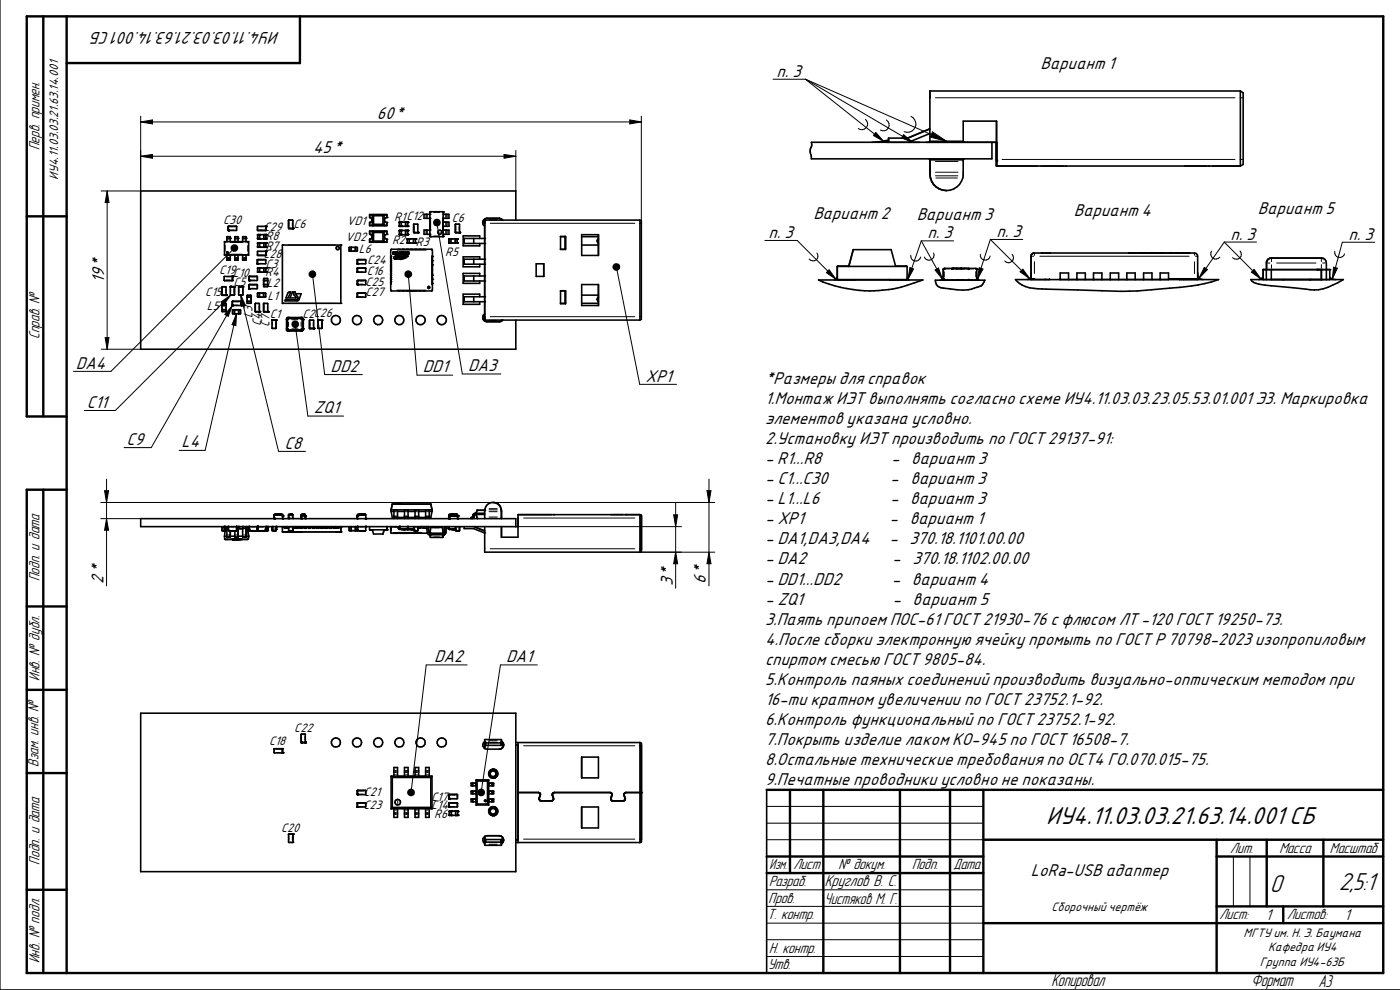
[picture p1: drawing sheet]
<svg xmlns="http://www.w3.org/2000/svg" width="297mm" height="210mm" viewBox="0 0 297 210" stroke-linecap="round" stroke-linejoin="round" font-family="sans-serif">
<defs><g id="words">
<text font-size="5.2" x="221.9" y="174.8">ИУ4.11.03.03.21.63.14.001 СБ</text>
<g font-size="4.9">
<text x="269.5" y="189.3">0</text>
<text x="284.1" y="188.8">2,5:1</text>
</g>
<g font-size="3.7">
<text x="59.4" y="6.8" transform="rotate(-180 59.4 6.8)">ИУ4.11.03.03.21.63.14.001 СБ</text>
<text x="164.7" y="16.3">п. 3</text>
<text x="220.8" y="14.6">Вариант 1</text>
<text x="80" y="25.2">60*</text>
<text x="66.5" y="32.6">45*</text>
<text x="172.6" y="46.5">Вариант 2</text>
<text x="194.5" y="46.6">Вариант 3</text>
<text x="227.8" y="45.8">Вариант 4</text>
<text x="266.9" y="45.5">Вариант 5</text>
<text x="163.1" y="50.5">п. 3</text>
<text x="196.8" y="50.6">п. 3</text>
<text x="211.4" y="50.3">п. 3</text>
<text x="261" y="50.9">п. 3</text>
<text x="286.1" y="50.9">п. 3</text>
<text x="22.1" y="60.1" transform="rotate(-90 22.1 60.1)">19*</text>
<text x="16.1" y="78.2">DA4</text>
<text x="70.1" y="78.8">DD2</text>
<text x="89.7" y="79">DD1</text>
<text x="99.3" y="78.7">DA3</text>
<text x="136.9" y="80.9">XP1</text>
<text x="162.3" y="81.4">*Размеры для справок</text>
<text x="18.4" y="86.5">C11</text>
<text x="66.5" y="87.6">ZQ1</text>
<text x="162.3" y="85.6">1.Монтаж ИЭТ выполнять согласно схеме ИУ4.11.03.03.23.05.53.01.001 Э3. Маркировка</text>
<text x="162.3" y="89.9">элементов указана условно.</text>
<text x="26.8" y="94.4">C9</text>
<text x="38.5" y="94.9">L4</text>
<text x="60.3" y="95.2">C8</text>
<text x="162.3" y="94.1">2.Установку ИЭТ производить по ГОСТ 29137-91:</text>
<text x="162.3" y="98.3">- R1...R8</text>
<text x="189.1" y="98.3">- вариант 3</text>
<text x="162.3" y="102.6">- С1...С30</text>
<text x="162.3" y="106.9">- L1...L6</text>
<text x="188.8" y="106.9">- вариант 3</text>
<text x="188.9" y="102.6">- вариант 3</text>
<text x="162.3" y="111.2">- XP1</text>
<text x="188.7" y="111.2">- вариант 1</text>
<text x="162.3" y="115.4">- DA1,DA3,DA4</text>
<text x="162.3" y="119.7">- DA2</text>
<text x="188.7" y="115.4">- 370.18.1101.00.00</text>
<text x="189.3" y="119.7">- 370.18.1102.00.00</text>
<text x="22" y="123.8" transform="rotate(-90 22 123.8)">2*</text>
<text x="142.7" y="124.3" transform="rotate(-90 142.7 124.3)">3*</text>
<text x="149.8" y="123.8" transform="rotate(-90 149.8 123.8)">6*</text>
<text x="162.3" y="124">- DD1...DD2</text>
<text x="189.2" y="124">- вариант 4</text>
<text x="162.3" y="128.3">- ZQ1</text>
<text x="189.3" y="128.3">- вариант 5</text>
<text x="162.3" y="132.5">3.Паять припоем ПОС-61 ГОСТ 21930-76 с флюсом ЛТ -120 ГОСТ 19250-73.</text>
<text x="162.3" y="136.8">4.После сборки электронную ячейку промыть по ГОСТ Р 70798-2023 изопропиловым</text>
<text x="92.1" y="140.5">DA2</text>
<text x="107.4" y="140.5">DA1</text>
<text x="162.3" y="141">спиртом смесью ГОСТ 9805-84.</text>
<text x="162.3" y="145.2">5.Контроль паяных соединений производить визуально-оптическим методом при</text>
<text x="162.3" y="149.5">16-ти кратном увеличении по ГОСТ 23752.1-92.</text>
<text x="162.3" y="153.8">6.Контроль функциональный по ГОСТ 23752.1-92.</text>
<text x="162.3" y="158">7.Покрыть изделие лаком КО-945 по ГОСТ 16508-7.</text>
<text x="162.3" y="162.2">8.Остальные технические требования по ОСТ4 ГО.070.015-75.</text>
<text x="162.3" y="166.5">9.Печатные проводники условно не показаны.</text>
<text x="218.7" y="185.8">LoRa-USB адаптер</text>
</g>
<g font-size="3.4">
<text x="223.1" y="209.2">Копировал</text>
<text x="265.5" y="209.2">Формат</text>
<text x="279.7" y="209.4">A3</text>
</g>
<g font-size="3.2">
<text x="175" y="188">Круглов В. С.</text>
<text x="268.5" y="195.2">1</text>
<text x="285.2" y="195.2">1</text>
</g>
<text font-size="3.1" x="174.9" y="191.9">Чистяков М. Г.</text>
<g font-size="3">
<text x="8.4" y="31.9" transform="rotate(-90 8.4 31.9)">Перв. примен.</text>
<text x="8.4" y="72" transform="rotate(-90 8.4 72)">Справ. №</text>
<text x="8.4" y="123.3" transform="rotate(-90 8.4 123.3)">Подп. и дата</text>
<text x="8.4" y="144.4" transform="rotate(-90 8.4 144.4)">Инв. № дубл.</text>
<text x="8.2" y="162.6" transform="rotate(-90 8.2 162.6)">Взам. инв. №</text>
<text x="8.4" y="183.4" transform="rotate(-90 8.4 183.4)">Подп. и дата</text>
<text x="168.3" y="184.4">Лист</text>
<text x="177.9" y="184.4">№ докум.</text>
<text x="193.5" y="184.4">Подп.</text>
<text x="202.3" y="184.4">Дата</text>
<text x="261" y="180.8">Лит.</text>
<text x="271.4" y="180.8">Масса</text>
<text x="282.2" y="180.8">Масштаб</text>
<text x="163.1" y="191.5">Пров.</text>
<text x="163.2" y="187.9">Разраб.</text>
<text x="162.9" y="195">Т. контр.</text>
<text x="258.7" y="195">Лист:</text>
<text x="273" y="195">Листов:</text>
<text x="163.2" y="202.1">Н. контр.</text>
<text x="8.4" y="204.4" transform="rotate(-90 8.4 204.4)">Инв. № подл.</text>
<text x="163" y="205.6">Утв.</text>
</g>
<text font-size="2.9" x="163.2" y="184.4">Изм.</text>
<g font-size="2.6">
<text x="12.4" y="38.1" transform="rotate(-90 12.4 38.1)">ИУ4.11.03.03.21.63.14.001</text>
<text x="47.4" y="47.5">C30</text>
<text x="73.6" y="47.7">VD1</text>
<text x="83.7" y="46.8">R1C12</text>
<text x="95.8" y="47.2">C6</text>
<text x="56" y="49.1">C29</text>
<text x="56.3" y="53">R7</text>
<text x="56.3" y="51">R8</text>
<text x="62.3" y="48.4">C6</text>
<text x="73.3" y="51.1">VD2</text>
<text x="76.1" y="53.8">L6</text>
<text x="83.2" y="51.7">R2</text>
<text x="88.2" y="52.1">R3</text>
<text x="46.5" y="58">C19</text>
<text x="49.4" y="58.8">C10</text>
<text x="55.9" y="54.8">C28</text>
<text x="56.3" y="58.6">R4</text>
<text x="56.3" y="56.8">C3</text>
<text x="77.8" y="58.3">C16</text>
<text x="77.9" y="56.1">C24</text>
<text x="94.4" y="54.3">R5</text>
<text x="43.6" y="62.7">C15</text>
<text x="43.9" y="65.8">L5</text>
<text x="49.5" y="60.7">C5</text>
<text x="56.6" y="60.9">L2</text>
<text x="56.7" y="63.6">L1</text>
<text x="77.5" y="60.6">C25</text>
<text x="77.5" y="62.8">C27</text>
<text x="53.6" y="67.4" transform="rotate(-90 53.6 67.4)">L3</text>
<text x="55.4" y="69.1" transform="rotate(-90 55.4 69.1)">C4</text>
<text x="57.1" y="69.4" transform="rotate(-90 57.1 69.4)">C7</text>
<text x="57.2" y="67.4">C1</text>
<text x="64.2" y="67.4">C2C26</text>
<text x="62.4" y="155.2">C22</text>
<text x="57.1" y="158.1">C18</text>
<text x="77.1" y="171.7">C23</text>
<text x="77.2" y="168.8">C21</text>
<text x="91.5" y="169.8">C17</text>
<text x="91.5" y="171.7">C14</text>
<text x="92.1" y="173.6">R6</text>
<text x="59.6" y="176.6">C20</text>
<text x="223.1" y="193.3">Сборочный чертёж</text>
<text x="263.8" y="198.8">МГТУ им. Н. Э. Баумана</text>
<text x="269" y="201.8">Кафедра ИУ4</text>
<text x="267.3" y="204.9">Группа ИУ4-63Б</text>
</g>
</g></defs>
<g fill="none" stroke="#000" stroke-width=".51">
<path d="M9.2 3.5v84.8M14.1 3.5v202.9M63.6 3.5v9.9h-49.5M5.7 45.9h8.4M14.1 88.3h-8.4v-84.8h287.8v202.9h-287.8v-102.5h8.4M9.2 103.9v102.5M5.7 128.7h8.4M5.7 146.3h8.4M5.7 164h8.4M162.6 167.6h130.9M167.6 167.6v17.6M174.7 167.6v38.8"/>
<path d="M190.9 167.6v38.8M201.5 167.6v38.8M208.6 167.6v38.8M208.6 178.1h84.9M258.1 178.1v28.3M268.7 178.1v14.2M280.8 178.1v14.2M5.7 188.8h8.4M162.6 181.7h46M162.6 185.2h46M208.6 195.8h84.9M258.1 181.7h35.4"/>
<path d="M258.1 192.3h35.4M272.2 192.3v3.5"/>
</g>
<g fill="none" stroke="#000" stroke-width=".34">
<path d="M263.1 19.3h-65.8v10.9M263.1 19.3v15.9M263.1 19.3l.6 .4v15.2l-.6 .3M188.5 29.7l-3.5 .5M193.4 29.9l.4 .3M197.1 30.2l.2-.2h7l.3 .2M197.1 33.7l.2 .2h7M197.3 33.7v3.2M197.3 36.9l.1 .9M197.3 27.4l-4.7 1.9h-4.1v.9M197.3 28.3l-4.6 1.9M204.3 30.2v-4.5h7.1v9.5h51.7"/>
<path d="M204.3 33.9v3.4a3.5 3.5 0 0 1-3.2 3.1 3.5 3.5 0 0 1-3.7-2.6M204.6 33.7l-.3 .2M210.4 30.2v3.5h-38.3l-.2-2.1a1.4 1.4 0 0 0 .2-1.4h39.3M47.6 51.3h5.1M47.6 51.3l.2 .1M47.6 51.3v2.8M47.6 54.1h.5M47.8 53.9l-.2 .2M48.1 51.3v-1.1h.8v1.1M48.1 54.1h.8v1.1h-.8zM48.2 53.5l.2 .1-.2 .1zM48.4 48.1h1.8l-.1 .8-1.7-.1"/>
<path d="M48.4 48v.9M48.9 54.1h.9M49.3 58.6l.1 .8-.2 .1-1.7-.1 .1-.8h1.6l.1 .8M49.8 54.1h.7v1.1h-.7zM49.8 51.3v-1.1h.7v1.1M50.5 54.1h1M51.5 51.3v-1.1h.7v1.1M51.5 54.1h.7v1.1h-.7zM52.2 54.1h.5M52.6 53.9l.1 .2M52.7 51.3v2.8M52.7 51.3l-.1 .1"/>
<path d="M52.8 58.7v.8M52.8 58.7l1.7-.1 .1 .8-1.7 .1zM54.6 55.1v.8M54.6 55.2l1.7-.1 .1 .8-1.7 .1zM54.7 56.9v.8M54.7 49.8h1.6l.1 .8-1.7 .1v-.9M54.7 51.6h1.6l.1 .8-1.7 .1v-.9M54.7 56.9h1.7l-.1 .8h-1.6M55.1 49.8v.8M55.1 51.6v.8M55.1 56.9v.8M55.9 59.5h.9"/>
<path d="M56 49.8v.8M56 51.6v.8M56 56.9v.8M56 59.1h.8l-.1 1.7-.8-.1zM56.3 48l-1.7 .1 .1 .8h1.6M56.3 53.3l-1.7 .1 .1 .8h1.6M56.3 48v.9M56.3 53.3v.9M59.9 52v12.3M59.9 52h12.4M61.3 48.4h.8M61.3 46.7h.7l.1 .1v1.6l-.1 .1-.8-.1z"/>
<path d="M72.3 52v12.3M74 52.5h1.7l.1 .7-1.7 .1zM74.5 52.5v.8M75.4 52.5v.8M75.8 55.1v.8M75.8 56.9v.8M75.8 59.6v.7M75.8 55.2l1.7-.1 .1 .8-1.7 .1zM75.8 56.9h1.7l.1 .8h-1.7zM75.9 59.5h1.6l.1 .8-.1 .1h-1.6zM78.4 46.1v-.6h3.7v.6M78.4 47.2v.7h3.7v-.7"/>
<path d="M78.4 49.7v-.7h3.7v.7M78.4 50.8v.6h3.7v-.6M78.4 49.1h.6v2.2h-.6v-.5l.5-.4-.2-.6-.3-.1zM78.4 45.6h.6v2.2h-.6v-.6l.5-.4-.2-.5-.3-.2zM79.2 49.3l-.2-.2h2.5l-.3 .2M79.2 51.1l-.2 .3h2.5l-.3-.3M79.2 49.3h2M79.2 45.8v1.8M79.2 49.3v1.8M79.2 51.1h2M79.2 45.8l-.2-.2h2.5l-.3 .2M79.2 47.6l-.2 .2h2.5l-.3-.2"/>
<path d="M79.2 45.8h2M79.2 47.6h2M81.2 45.8v1.8M81.2 49.3v1.8M81.5 49.1h.5v.6l-.4 .4 .1 .5 .3 .2v.5h-.5zM81.5 45.6h.5v.5l-.4 .4 .1 .6 .3 .1v.6h-.5zM82.9 52.9h8.8v8.8h-8.8zM83.4 53.7v.1M83.5 53.6l-.1-.1 .1 .2M83.5 53.8h-.1M83.7 53.6v.2M83.7 53.5v.4"/>
<path d="M83.8 54.8h-.1M83.9 54.7h.3M83.9 53.5l.1 .4v-.3M84 54.3l.6-.3-1 .5v.4l.3 .1M84 53.5v.3v-.2M84.2 53.5h.2v.4M84.3 53.5v.4M84.5 54.4l.7 .2a1.16 1.16 0 0 1-1.3-.1M84.7 47.2v.8M84.7 48.9v.8M84.8 48.9h1.7l-.1 .9h-1.6M84.8 47.1l1.7 .1-.1 .8h-1.6"/>
<path d="M84.8 53.5v.4M85.1 53.6v.2M85.1 47.2v.8M85.1 48.9v.8M85.2 53.6v.2M85.3 54.6l-.3 .3h-.8M85.4 53.5v.1M85.4 53.5v.3M85.5 53.6v.2M85.6 54.1h-.8l-.3 .3M85.7 53.5v.4M85.9 53.5l.1 .4"/>
<path d="M85.9 54.5l-.4-.1h-.9l.7 .1M85.9 54l.5 .2M86 47.2v.8M86 48.9v.8M86.1 54.2l-.5 .1M86.2 53.5v.4M86.4 50.7v.9h1.7v-.9M86.4 54.3v.1M86.4 54.4l-.5 .4-1 .2a.98 .98 0 0 0 1-.4M86.4 50.7h1.7M86.4 53.7l.1 .1M86.4 53.6h.1"/>
<path d="M86.5 53.5v.2M86.6 53.8h.1M86.8 50.7v.8M87.7 50.7v.8M87.8 49.4h.8M87.8 49.4v-1.9l.8 .1v1.8M91.2 48.8h-1.2v.9h1.2M91.2 45.5h-1.2v.8h1.2M91.3 44.9l2.7 .1-.1 5.2-2.7-.1zM94.1 47.1h1.1v.9h-1.1M94.1 48.8h1.1v.9h-1.1M94.1 45.5h1.1v.8h-1.1"/>
<path d="M95.7 50.7v.8M96.6 50.7v.8M96.6 49.4h.8M96.7 49.4v-1.9l.8 .1-.1 1.8M96.9 50.7h-1.6l-.1 .8 1.7 .1 .1-.9M97.5 49.3l-.1 .1M100.5 50.6v1M100.5 55v1M100.5 58.5v1.1M101.8 55v-.5h-3.5v2.1h3.5v-.6M101.8 50.6v-.6h-3.5v2.2h3.5v-.6M101.8 58.5v-.5h-3.5v2.1h3.5v-.5"/>
<path d="M102.6 47.7l.2 .3M102.7 46.7l-.3 .2 .2 .8M102.8 50.6h-4.3v1h4.3M102.8 55h-4.3v1h4.3M102.8 58.5h-4.3v1.1h4.3M102.8 46.7h33M102.8 46.5v21.6M103.3 46.3h2.7l.3 .1M103.3 46.3a.9 .9 0 0 0-.7 1.4M103.3 46.3l-.4 .1M105.9 46.3l.4 .1M106.3 46.4l.3 .3"/>
<path d="M106.4 46.4v.3M109.4 46.7v-6.2h-79.6v33.6h79.6v-6.2M113.7 56h1.7v2.6h-1.7zM118.9 52.9h1M118.9 50.2h1M118.9 50.2h1.1v2.7h-1.1zM119.9 50.2v2.7M119.9 50.2l.1 .2M120 52.7l-.1 .2M123.4 49.8h3.6v4.4h-3.6zM123.4 50.2h3.6M123.4 52h3.6"/>
<path d="M127 50.7a.52 .52 0 0 0 0 .9M135.8 46.7l.3 .2v20.8l-.3 .2M135.8 46.7v21.2M173.7 59.4h22.1a27.8 27.8 0 0 1-22.1 0zM177.6 58.8l-.1 .3-.5 .3M177.6 56.5h14.8v2.8h-14.8zM177.8 59.3v.1M180.1 56.4l.9-3.4h8.1l.9 3.4M180.1 56.4v.1M180.1 56.4l-2.3 .1M181.4 59.3v.1M188.7 59.3v.1"/>
<path d="M190 56.4l2.3 .1M190 56.4v.1M192.3 59.3v.1M192.4 58.9l.3 .5h.2M198.4 59.4h10.6l-.5 .8a2.87 2.87 0 0 1-1.8 .9 7.1 7.1 0 0 1-3.7 .4l-2.8-.4a1.67 1.67 0 0 1-1.8-1.7zM200.1 58.8l-.1 .3-.6 .3M200.2 57.1v2.2M200.2 59.3l.1 .1M200.3 57h-.1M200.3 57l-.1 .1M200.3 56.9l6.8 .1M201.8 56.9l.1 .1"/>
<path d="M201.9 59.4h3.5M201.9 59.4h-.1M205.4 59.4h.1M205.5 56.9l-.1 .1M207.1 57v.1M207.1 59.4h.1M207.2 57.1v2.1M207.2 59.2l-.2 .2M207.2 58.9l.1 .3 .4 .2M215.4 59.3h43.1l-1.5 .5a95.1 95.1 0 0 1-19.1 2l-15.9-.5a12.2 12.2 0 0 1-5.2-.8zM218.7 59.3v-4.9l.4-.6 .4-.1h33.9l.6 .3 .1 .4v4.9M218.7 58.7l-.1 .3-.7 .3"/>
<path d="M218.7 59.1h.8M222.6 59.1v.2M224.9 59.3v-1.4h1.8v1.4M228.5 59.3v-1.4h1.8v1.4M232 59.3v-1.4h1.8v1.4M235.5 59.3v-1.4h1.8v1.4M239.1 59.3v-1.4h1.7v1.4M242.6 59.3v-1.4h1.8v1.4M246.1 59.3v-1.4h1.8v1.4M247.9 59.1h6.2M250.2 59.1v.2M254.1 58.6l.3 .4 .8 .3"/>
<path d="M265.3 59.3h19.7l-1.2 .7a9.4 9.4 0 0 1-6.7 1.3l-2.7-.3a36 36 0 0 1-7.9-.9l-.9-.5zM268 58.8l-.7 .5h-.3M268 59.3v-2.1h14.1v2.1M268.6 57.2v2.1M268.7 57.2v-1.4a1.02 1.02 0 0 1 1-1.1h10.6a1.02 1.02 0 0 1 1.1 1.1v3.5M269.7 57.2v2.1M280.3 57.2v2.1M282.1 58.8l.3 .3 .9 .2M47.1 64.4h.9l-.1 1.7-.8-.1zM47.1 64.8h.9M47.1 65.7h.9M47.1 62.6l.1 .1"/>
<path d="M47.2 62.6v-1.8l.8 .1-.1 1.7M48 62.6h-.8M48.9 60.9h.8v1.7l-.8-.1zM48.9 60.8h.8M49.3 64h1.8l-.1 .8-1.7-.1M49.3 64v.8M49.3 65.8l1.7-.1 .1 .8-1.7 .1zM49.7 65.7v.9M50.6 65.7v.9M50.7 60.8h.8M50.7 60.8l.8 .1-.1 1.7-.8-.1zM52.4 63.9h.9"/>
<path d="M52.4 63h.9M52.5 62.6l.8 .1v1.6h-.1h-.8zM52.8 60.5l1.7-.1 .1 .8-1.7 .1zM52.8 60.4v.8M54.1 64.4h.9l-.1 1.7-.8-.1zM54.1 66.1l.9 .1M54.6 62.2l1.7-.1 .1 .8-1.7 .1zM55 62.1v.9M55.9 62.1v.9M55.9 60.4h.9M56 66.2h.8M56 64.3l.8 .1-.1 1.7-.8-.1z"/>
<path d="M57.7 68h.9l-.1 1.7-.8-.1zM57.7 67.9h.8M59.9 64.3h12.4M60.5 63.6l2.7-.1v-.6l-.4-.6h1.1l-.6 1.5h-2.8zM60.8 69.8l.5 .4M60.8 67.8l.2 .1M61 67.4h3.1l.2 .2v2.4l-.2 .2h-3.1l-.2-.2v-2.4zM61 67.6h3.1v2.3h-3.1zM61.2 62l.5-.1-.6 1.3h-.4zM61.3 67.4l.2 .2M62.1 61.9h.6l-.4 .4 .5 .9h-1.3zM63.7 70l.2 .2"/>
<path d="M63.9 67.4l.4 .4M64.1 69.6l.2 .2M65.7 68h.8v1.7l-.8-.1zM65.7 69.6h.8M67.4 68h.9l-.1 1.7-.8-.1zM67.5 67.9h.8M75.8 62.2v.8M75.8 62.2l1.7-.1 .1 .8-1.7 .1zM90.8 60.9l.3-.1v.4l-.3-.1zM100.5 62.9v1.1M101.8 62.9v-.5h-3.5v2.2h3.5v-.6M102.4 67.6l.2 .3 .7 .3"/>
<path d="M102.4 67.6l.3 .3M102.6 66.8l-.2 .8M102.8 62.9h-4.3v1.1h4.3M102.8 67.9h33M102.8 66.6l-.2 .3-.2 .7M102.9 68.2h.4M106.3 68.2h-.4M106.3 68.2h-3M106.4 67.9v.3M106.6 67.9l-.3 .3M118.9 64.3h1M118.9 61.7h1"/>
<path d="M118.9 61.7h1.1v2.7h-1.1zM119.9 61.7v2.6M119.9 61.7l.1 .2M120 64.2l-.1 .1M123.4 64.3h3.6M123.4 60.4h3.6v4.4h-3.6zM123.4 62.6h3.6M127 63l-.3 .5 .3 .4M47.1 111.8v.7l.7 .1M47.6 111.7v.9M47.6 113.7l.2 .7h4.8l.1-.7M47.6 113.7h.5"/>
<path d="M48.1 111.7v.4h.3M48.4 111.7v.6M48.9 112.6v1.3h-.8v-1.8h-.2l-.3 1.6M48.9 113.7h.9M50.1 111.7v.9h-1.6l-.1-.3M50.2 112.1h.3M50.5 111.7v2.2h-.7v-1.3M50.5 113.7h1M50.6 111.7v.4M51.5 111.7v.4h.7M52.2 111.7v2.2h-.7v-1.8h-1M52.2 112.1l.3 .1 .2 1.5"/>
<path d="M52.2 113.7h.5M52.5 111.7l-.1 .4M52.6 112.6h4.1M52.8 111.7l.1 .9M54.6 111.7v.6M54.6 112.6h-.1M54.6 112.5l.1 .1M54.7 111.7l-.1 .8M56.4 112.3l-.1 .3M56.4 111.7v.5M56.7 111.7v.9M56.8 112.5l-.1 .1"/>
<path d="M57.7 111.7l.1 .9 .8-.1v-.8M57.7 112.2v.1M58.5 112.2v.1M59.9 111.7v1.1M59.9 109.2l-1.7-.1v.9M59.9 109.5v.5M59.9 111.8h1.1M59.9 112.9h12.4M60.4 111.9h.3v.2h-.3zM60.6 111.7v.1M60.8 111.7v.1M61 111.7v.1"/>
<path d="M61 111.7v.4h.2M61.2 109.9l.1-.8 .8 .1v.7M61.2 111.8l.1 .8 .8-.1v-.7M62.4 111.7v.4h-.3M62.4 111.8h.4M62.8 111.7v.4h.4v-.4M63.2 111.8h.5M63.7 111.7v.4h.4v-.4M63.9 109.4h.9M64.1 111.8h.5M64.6 111.7v.4h.4v-.4M64.7 109.1l-.8 .1v.8"/>
<path d="M64.7 109.1l.1 .9M64.7 109.1l.1 .1M65 111.8h.4M65.4 111.7v.4h.5v-.4M65.9 111.8h.4M66.3 111.7v.4h.5v-.4M66.8 111.8h.4M67.2 111.7v.4h.4v-.4M67.6 111.8h.5M68.1 111.7v.4h.4v-.4M68.5 111.8h.5M69 111.7v.4h.4v-.4"/>
<path d="M69.4 111.8h.4M69.8 111.7v.4h.5v-.4M70.3 111.8h.4M70.7 111.7v.4h.5v-.4M71.2 111.8h1.1M71.5 111.9h.3v.2h-.3zM71.6 111.7v.1M72.3 111.7v1.1M74.1 111.7v.9h1.6v-.9M74.5 111.7v.9M75.4 111.7v.9M75.8 109.5v.5"/>
<path d="M75.8 109.2l1.7-.1 .1 .9M77.5 111.7v.9l-1.7-.1M78.4 111.7v.7h3.7v-.7M78.4 112.4h.6l.2 .9h2l.3-.9h.5M82.9 111.7v1.2l.2 .2h7.6M82.9 111.8h1.6M83 108.5l.2 1.3h.4M83 108.2l.2-1.3h8.2l.3 1.3M83 108.2h8.7M83 108.5h.6M83 108.2v.3M83.6 108.2v1.8"/>
<path d="M83.6 109.7h.7M84.3 108.2v1.8M84.3 109.8h1.5M84.3 108.5h1.5M84.5 111.7v.4h.2M84.7 111.7l.1 .6h.3M85.1 112.3h.9M85.2 112.3h.8M85.8 109.7h.8M85.8 108.2v1.8M86.1 112.3h1.1M86.5 111.7l-.1 .6"/>
<path d="M86.6 108.2v1.8M86.6 109.8h1.5M86.6 108.5h1.5M86.8 112.3h.9M87.3 112.3h.4M87.8 111.8v.8l.8-.1v-.7M88.1 109.7h.7M88.1 108.2v1.8M88.6 111.8h.3M88.8 109.8h1.5M88.8 108.5h1.5M88.8 108.2v1.8"/>
<path d="M88.9 111.7v.4h.4v-.4M89.7 111.7v.4h.7l.2 .1 .2 1 .4 .3M90 111.7v.4M90.3 109.7h.8M90.3 108.2v1.8M90.4 111.7l.4 .2 .2 1 .2 .2M90.6 111.8h1.1M91.1 108.5h.6M91.1 108.2v1.8M91.2 113.1v.4M91.2 113.1h2.8M91.2 113.5h2.8"/>
<path d="M91.2 113.5l.2 .5h2.5l.1-.5M91.2 113.1l.2-1.2h2.4l.2 1.2M91.7 108.5l-.3 1.3h-.3M91.7 108.2v.3M91.7 111.7v.2M94 113.1v.4M94.9 111.7l-.5 .2-.2 1-.1 .2M95.2 112.1l.1 .2h.3M95.2 109.5v.5M95.2 111.7v.4l-.5 .1-.2 1-.4 .3M95.2 109.2l1.7-.1 .2 .1v.8M95.7 112.3h.9"/>
<path d="M95.7 112.3h.7M96.6 111.8l.1 .8 .8-.1v-.7M97 109.4h-1.6l-.1 .6M98.5 111.7v.4h2l2.3 1M100.6 111.7l2.2 .9M102.8 111.7v5.4h33M102.8 108.9h-1.9a.74 .74 0 0 0-.7 .9h-.3v.2M102.8 109.1h-1.9l-.2 .1-.2 .7-.3 .1M102.8 108.2h-1.6l-.2 .9 .3 .9M104.6 106.6a1.61 1.61 0 0 1 1.7 1.3M106.3 107.9a1.76 1.76 0 0 0-1.9-1.3 1.76 1.76 0 0 0-1.6 1.7v1.7M106.3 107.9l.1 .4"/>
<path d="M106.4 108.3v1.7M109.4 111.7v-1.7h-79.6v1.7h80.1M135.8 109.2h-25.9v4.8h-3.5v-2.3M135.8 109.2l.3 .1v7.7l-.3 .1M135.8 109.2v7.9M29.8 151.3h79.6v33.6h-79.6zM59.9 159.6l-1.7 .1-.1-.8 1.7-.1 .1 .1v.8M63.9 157.5h.9M64 155.7l.8 .1-.1 1.7-.8-.1zM64.7 155.7l.1 .1M102.9 157.5l-.1-.2a.87 .87 0 0 0-.4 1 .87 .87 0 0 0 .9 .6h2.7M102.9 158.1v.7"/>
<path d="M102.9 157.6h3.4M102.9 158.1h3.4M106.3 158.1h.5M106.4 158v-1.1h-3.6v1.9M106.4 157.5h.3M106.4 157.3l.2 .2M106.4 157.3l-.1 .2M106.6 158.6l-.6 .3M106.6 157.5l.2 .7M106.7 157.5l.1 .4v.3M106.8 158.2l-.2 .4M109.4 157.5h26.4"/>
<path d="M109.4 158h.5M109.9 157.5v21.2M135.8 157.5l.3 .2v20.9l-.3 .1M135.8 157.5v21.2M61.3 177v1.7l.8-.1v-1.6h-.1M61.3 176.9l-.1 .1M62.1 176.9l-.8 .1M75.8 167.7v.9M75.8 167.7h1.7l.1 .8-1.7 .1v-.9M75.8 170.4l1.7-.1 .1 .8-1.7 .1zM75.8 170.3v.9M75.9 170.3h-.1"/>
<path d="M83 164.7v6.9M83 171.6h8.7M83 164.7h8.7M83 164.7l.2 .2M83.2 164.9h8.2M83.2 164.9v6.4M83.2 171.3h8.2M83.2 171.3l-.2 .3M83.6 164.7v-1.9h.7v1.9M83.6 171.6v1.8h.7v-1.8M85.8 164.7v-1.9h.8v1.9M85.8 171.6v1.8h.8v-1.8"/>
<path d="M88.1 164.7v-1.9h.7v1.9M88.1 171.6v1.8h.7v-1.8M90.3 164.7v-1.9h.8v1.9M90.3 171.6v1.8h.8v-1.8M91.4 164.9v6.4M91.4 171.3l.3 .3M91.7 164.7v6.9M91.7 164.7l-.3 .2M95.2 170.4l1.7-.1 .2 .1v.7l-1.9 .1zM95.2 170.4l.1 .8M95.3 168.6v.9M95.3 168.5v1"/>
<path d="M95.3 168.5h1.6l.2 .2v.7l-.2 .1h-1.6M95.8 172.1v.9M96.6 172.1v.9M97 172.1h-1.7l.1 .9h1.6M97.1 172.1v.8M100.3 166.2v.5M100.3 167.9v.5M100.3 169.5v.6M101 165.5v5.3M101 166.2h-1.1v.5h1.1M101 167.9h-1.1v.5h1.1M101 169.5h-1.1v.6h1.1"/>
<path d="M101 165.5l.2 .2M101 170.8h2.7M101 165.5h2.7M101.2 170.6h2.2M101.2 165.7h2.2M101.2 165.7v4.9M101.2 170.6l-.2 .2M102.8 169.8h.3v.2h-.3zM102.8 177.5v1.8h3.6v-1.1h.4M102.9 178.7l-.1 .2M102.9 177.4v.7M102.9 178.1h3.4"/>
<path d="M102.9 178.6h3.4M103 169.8h.1M103 169.9v.1M103.4 165.7v4.9M103.4 170.6l.3 .2M103.7 165.5v5.3M103.7 165.5l-.3 .2M103.7 166.2h1v.5h-1M103.7 167.9h1v.5h-1M103.7 169.5h1v.6h-1M104.4 166.2v.5M104.4 167.9v.5"/>
<path d="M104.4 169.5v.6M104.6 171.1a.97 .97 0 0 1 1 1 .97 .97 0 0 1-1 1M104.6 163.2a.97 .97 0 0 1 1 .9 .97 .97 0 0 1-1 1M104.6 171.2a.87 .87 0 0 1 .9 .9M104.6 163.2a.87 .87 0 0 1 .9 .9M105.5 172.1a.87 .87 0 0 1-.9 .9M105.5 164.1a.87 .87 0 0 1-.9 .9M105.9 177.3l.4 .1M106 177.3h-2.7a.89 .89 0 0 0-.9 .6 .89 .89 0 0 0 .4 1M106.3 177.4l.5 .6M106.3 178.7l.1 .2M106.4 178.7h.3"/>
<path d="M106.4 178.1h.4M106.6 177.6l.2 .8-.1 .3M106.7 178.7l-.3 .3M106.8 178.4l-.4 .5M109.4 178.7h26.4M109.4 178.2h.5M109.4 178.1h.5M109.9 168.1h4.4M114.3 168.1l.2 .1 .1 .5M114.3 168.1l.4 .3-.1 .3M114.6 168.7l-.2 .9M117.4 169.3l-.1 .5-.3 .1h-2.1l-.5-.3"/>
<path d="M117.6 168.1h11.9M117.6 168.1l-.4 .3 .3 1.2-.2 .2-2.4 .1-.5-.3M117.6 168.1l-.3 .1-.1 .5M123.4 160.6h3.6v4.4h-3.6zM123.4 171.2h3.6v4.4h-3.6zM129.5 168.1l.4 .3-.3 1.2 .2 .2 2.4 .1 .3-.1 .1-.5M132.8 168.1h3.3M132.8 168.1l-.4 .3v.3M132.8 168.1l-.4 .3 .3 1.2-.2 .2h-2.7a1.26 1.26 0 0 1 0-1.4l-.3-.3M162.6 167.6v38.8"/>
<circle cx="71.6" cy="52.6" r=".35"/>
<circle cx="93.3" cy="49.3" r=".45"/>
<circle cx="71.3" cy="67.9" r=".97"/>
<circle cx="75.7" cy="67.9" r=".97"/>
<circle cx="80.2" cy="67.9" r=".97"/>
<circle cx="84.7" cy="67.9" r=".98"/>
<circle cx="89.2" cy="67.9" r=".97"/>
<circle cx="93.7" cy="67.9" r=".98"/>
<circle cx="71.3" cy="157.5" r=".96"/>
<circle cx="75.7" cy="157.5" r=".96"/>
<circle cx="80.2" cy="157.5" r=".96"/>
<circle cx="84.7" cy="157.5" r=".96"/>
<circle cx="89.2" cy="157.5" r=".96"/>
<circle cx="93.7" cy="157.5" r=".96"/>
<circle cx="84.4" cy="170.2" r=".59"/>
<circle cx="104.6" cy="164.1" r=".62"/>
<circle cx="104.6" cy="172.1" r=".62"/>
<circle cx="104.6" cy="164.1" r=".89"/>
<circle cx="104.6" cy="172.1" r=".89"/>
<circle cx="104.6" cy="172.1" r=".98"/>
<circle cx="104.6" cy="164.1" r=".98"/>
</g>
<g fill="none" stroke="#000" stroke-width=".21">
<path d="M164 16.8h6.9l16.6 13.2M29.8 24.6v15.9h-8.3M29.8 33.1l2.5-.3v.8zM29.8 25.9l2.5-.5v.9zM29.8 33.1h79.6M29.8 25.9h106.3M106.9 32.8l2.5 .3-2.5 .5zM109.4 31.9v8.6M133.6 25.4l2.5 .5-2.5 .4zM136.1 24.6v22.8h-.3M183.6 25.3a1.24 1.24 0 0 1 .2 1.8 1.24 1.24 0 0 1-1.7 .2M185.8 28.1l1.7 1.9-2.2-1.3z"/>
<path d="M188 25.4a1.25 1.25 0 0 1 .5 1.7 1.25 1.25 0 0 1-1.7 .5M191.7 28.6l1.9 1.6-2.3-.9zM193.3 24.7a1.78 1.78 0 0 1 .8 2.3 1.78 1.78 0 0 1-2.3 .9M197.8 28l3 2-3.4-.9zM198.5 20.7h63.5M198.5 34.2h4.7M198.5 36.5h4.7M198.5 37.3h4.7M198.5 37.8h4.6M200.8 30l-29.9-13.2 22.7 13.4M212.6 33.8h49.4M263.3 33.8h.3"/>
<path d="M263.3 20.7h.3M22.7 40.5l.4 2.5h-.8zM22.7 40.5v33.6M47.5 59.4l.1 .1M47.6 58.6l-.1 .1M47.6 58.9v.3M47.7 52.1v1.2M47.8 52.1v1.2M48 59.4h.8M48 58.7h.8M48.3 54.9h.4M48.3 54.8h.4"/>
<path d="M48.3 54.6h.4M48.3 54.2h.4M48.3 50.5h.4M48.3 50.7h.4M48.3 51.2h.4M48.4 48.8l.1 .1M48.4 48.9h.1M48.4 48h.1M48.5 48l-.1 .1M48.5 48.3v.3M48.8 51.4h2.7M48.9 54h2.6"/>
<path d="M48.9 48.8h.8M48.9 53.9h2.5M48.9 48.1h.8M48.9 51.4h2.5M49.2 58.6l.1 .1M49.2 58.9v.3M49.3 58.6h.1M49.3 59.5h.1M49.3 59.4l-.1 .1M49.7 52.6l-26.2 26.2h-7.9M50 54.9h.3M50 54.8h.3"/>
<path d="M50 54.6h.3M50 54.2h.3M50 50.5h.3M50 50.7h.3M50 51.2h.3M50.1 48l.1 .1M50.1 48.3v.3M50.2 48.8l-.1 .1M51.7 54.9h.3M51.7 54.8h.3M51.7 54.6h.3M51.7 54.2h.3"/>
<path d="M51.7 50.5h.3M51.7 50.7h.3M51.7 51.2h.3M52.6 52.1v1.2M52.7 52v1.3M52.8 59.5h.1M52.8 58.6h.1M52.8 59.4l.1 .1M52.9 58.6l-.1 .1M52.9 58.9v.3M53.3 59.4h.8M53.3 58.7h.8"/>
<path d="M54.5 58.6l.1 .1M54.5 58.9v.3M54.6 55.9h.1M54.6 56h.1M54.6 55.1h.1M54.6 55.9l.1 .1M54.6 48.8l.1 .1M54.6 54.1l.1 .1M54.6 59.4l-.1 .1M54.7 56.9h.1M54.7 57.7h.1M54.7 49.8h.1"/>
<path d="M54.7 50.6h.1M54.7 51.6h.1M54.7 52.4h.1M54.7 48l-.1 .1M54.7 48.3v.3M54.7 50v.4M54.7 51.8v.4M54.7 53.3l-.1 .1M54.7 53.6v.3M54.7 55.1l-.1 .1M54.7 55.3v.4M54.7 57.1v.4"/>
<path d="M54.8 56.9h.1M54.8 49.8h.1M54.8 51.6h.1M54.8 57.7h.2M54.8 50.6h.2M54.8 52.4h.2M55.1 55.9h.7M55.1 54.1h.7M55.1 48.8h.7M55.1 50v.4M55.1 51.8v.4M55.1 57.1v.3"/>
<path d="M55.1 55.2h.8M55.1 53.4h.8M55.1 48.1h.8M55.3 56.9h.4M55.3 49.8h.4M55.3 51.6h.4M55.4 57.7h.4M55.4 50.6h.4M55.4 52.4h.4M56 50v.4M56 51.8v.4M56 57.1v.4"/>
<path d="M56 59.1h-.1M56 59.2v.2M56 59.7v.4M56.1 56.9h.1M56.1 49.8h.1M56.1 51.6h.1M56.1 57.7h.2M56.1 50.6h.2M56.1 52.4h.2M56.2 59.1h.3M56.3 55.1l.1 .1M56.3 48l.1 .1"/>
<path d="M56.3 48.3v.3M56.3 53.3v.1M56.3 53.6v.3M56.3 55.4v.3M56.3 53.4h.1M56.3 53.3h.1M56.3 54.2h.1M56.3 48h.1M56.3 48.9h.1M56.3 57.7h.1M56.3 50.7h.1M56.3 52.5h.1"/>
<path d="M56.3 50v.4M56.3 51.8v.4M56.3 57.1v.3M56.4 55.9l-.1 .1M56.4 48.8l-.1 .1M56.4 54.1l-.1 .1M56.7 59.1h.1M56.7 59.2v.2M56.7 59.7v.4M59.9 52h.1M59.9 53.1v10.1M61.1 52h10.1"/>
<path d="M61.2 48.4l.1 .1M61.3 48.4h.1M61.3 46.7l-.1 .1M61.3 47.2v.7M61.5 48.4h.3M61.6 46.8h.2M62 46.7l.1 .1M62 47.2v.8M62.1 48.4h.1M62.1 48.4l-.1 .1M66.3 58.2l2.6 21.3h8M72.3 52h.1"/>
<path d="M72.3 53.2v10M74 53.2l.1 .1M74.1 52.5h-.1M74.1 52.7v.3M74.2 52.5h.2M74.2 53.2h.2M74.7 52.5h.4M74.7 53.2h.4M75.5 52.5h.1M75.5 53.2h.1M75.7 52.5h.1M75.7 52.7v.3"/>
<path d="M75.8 55.9h.1M75.8 56h.1M75.8 55.1h.1M75.8 59.5h.1M75.8 57.7h.1M75.8 56.9h.1M75.8 55.9l.1 .1M75.8 53.2l-.1 .1M75.9 55.1l-.1 .1M75.9 55.3v.4M75.9 56.9h-.1M75.9 57.1v.3"/>
<path d="M75.9 59.5l-.1 .1M75.9 59.8v.3M76.3 55.9h.7M76.3 57.7h.7M76.3 55.2h.8M76.3 59.6h.8M76.3 56.9h.8M77.5 55.1l.1 .1M77.5 55.4v.3M77.5 56.9h.1M77.5 57.1v.4M77.5 59.5l.1 .1"/>
<path d="M77.5 59.8v.3M77.6 55.9l-.1 .1M77.6 57.7h-.1M83.1 52.9v.1h-.2M83.1 54.2v6.2M84.2 53h6.2M84.8 47.2h.1M84.8 48h.1M84.8 48.9h.1M84.8 49.7h.1M84.8 47.4v.4M84.8 49.1v.4"/>
<path d="M84.8 47.2h.2M84.8 48.9h.2M84.9 48h.1M84.9 49.7h.1M85.1 47.4v.4M85.1 49.1v.4M85.4 47.2h.4M85.4 48.9h.4M85.4 48h.4M85.4 49.7h.4M86.1 47.4v.4M86.1 49.1v.4"/>
<path d="M86.1 47.2h.2M86.1 48.9h.2M86.2 48h.1M86.2 49.7h.1M86.4 48h.1M86.4 49.8h.1M86.4 47.4v.4M86.4 49.1v.4M86.4 50.7h.1M86.4 50.9v.4M86.5 50.7h.2M86.6 51.5h.1"/>
<path d="M86.6 58.2l1.9 21.4h7.6M86.8 50.9v.4M87 50.7h.5M87.1 51.5h.4M87.7 50.9v.4M87.8 49.3h.1M87.8 49.3v.1M87.8 50.7h.2M87.8 47.5v.1M87.8 48v.8M87.8 51.5h.2M88 49.3h.3"/>
<path d="M88.1 47.6h.3M88.1 51.5h.1M88.1 50.7h.1M88.1 50.9v.4M88.6 47.5v.1M88.6 48.1v.8M88.6 49.3h.1M88.6 49.3v.1M90.4 45.7v.4M90.4 49v.4M90.6 45.7v.4M90.6 49v.4"/>
<path d="M91.2 45.7v.4M91.2 49v.4M91.2 45h.1M91.3 50.1l.1 .1M91.3 44.9l.1 .1M91.3 50.1h-.1M91.3 46.2v2.7M91.4 45h-.1M91.4 46.2v2.7M91.4 50.2h-.1M91.6 52.9v.1h.1M91.6 54.2v6.2"/>
<path d="M92 45h1.2M92 50.2h1.2M92 50.1h1.3M92 45h1.3M92.7 47.2l5.4 32.1h8.2M93 49.3h.2M93.5 49.3h.1M93.9 45h.1M93.9 45h.1zM93.9 46.2v2.7M94 50.1h.1M93.9 50.2h.1"/>
<path d="M94 46.2v2.7M94 45h.1M94.1 45.7v.4M94.1 47.4v.4M94.1 49.1v.4M94.6 45.7v.4M94.6 47.3v.5M94.6 49v.4M94.7 45.7v.4M94.7 47.3v.5M94.7 49v.4M94.9 45.7v.4"/>
<path d="M94.9 47.3v.5M94.9 49v.4M95.3 50.7h.1M95.3 50.9v.4M95.4 50.7h.1M95.4 51.5h.1M95.6 50.9v.4M95.9 50.7h.4M95.9 51.5h.4M96.6 50.9v.4M96.6 49.3h.1M96.6 49.3l.1 .1"/>
<path d="M96.6 50.7h.2M96.7 47.5l-.1 .1M96.7 48v.8M96.7 51.5h.2M96.9 49.3h.3M96.9 47.6h.3M96.9 51.5h.1M96.9 50.7h.1M96.9 50.9v.4M97.4 47.5l.1 .1M97.4 48.1v.8M97.5 49.3h.1"/>
<path d="M97.5 49.3l-.1 .1M102.8 50.8v.5M102.8 55.2v.6M102.8 58.8v.5M103.8 46.6h1.7M104 47.4h30.7M130.8 56.6l4.9 24.9h7.8M162.3 51h6.8l8.3 8.3M173.3 53.7a1.04 1.04 0 0 1-.2 1.4 1.04 1.04 0 0 1-1.4-.2M175.3 57.8l.6-.6 1.5 2.1zM193 56.8l.8 .3-1.2 2.2zM193.2 54.1a1.08 1.08 0 0 0 .9 1.3 1.08 1.08 0 0 0 1.2-.9"/>
<path d="M195.5 51.1l4.4 8.1M195.5 51.1h6.8M195.5 51.1l-2.9 8.2M198.1 53.7a1.08 1.08 0 0 1-.6 1.4 1.08 1.08 0 0 1-1.4-.6M198.4 57.3l.7-.4 .8 2.3zM200.3 56.9v.1M200.3 57.7v1.1M200.3 59.4h.1M200.7 57h.8M200.8 59.4h.7M202.8 57.1h1.7M202.8 59.3h1.8"/>
<path d="M205.8 57h.7M205.9 59.4h.7M207 56.9v.1M207 57.6v1.1M207.7 56.8l.8 .3-1.2 2.2zM208 53.9a1.05 1.05 0 0 0 .8 1.3 1.05 1.05 0 0 0 1.3-.9M210.1 50.8l8.4 8.3M210.1 50.8h6.9M210.1 50.8l-2.8 8.5M214.7 53.9a1.06 1.06 0 0 1 0 1.6 1.06 1.06 0 0 1-1.6-.1M216.4 57.7l.6-.6 1.5 2zM218.9 54.4h.4"/>
<path d="M219.5 53.9v.3M219.5 55.5v2.5M220.6 54.4h31.7M221.7 59.1v.2M251.1 59.1v.2M253.4 53.8v.3M253.4 55.5v2.5M253.6 54.4h.3M255.5 56.7l.7 .5-1.8 1.8zM257 53.3a1.09 1.09 0 0 0 .3 1.5 1.09 1.09 0 0 0 1.5-.2M259.7 51.4l-5.3 7.6M263.1 53.2a1.06 1.06 0 0 1-.1 1.5 1.06 1.06 0 0 1-1.5 0"/>
<path d="M266.1 57.1l1.4 2.1-2-1.5zM266.6 51.4h-6.9l7.8 7.8M268.9 55.8h.5M269.7 55v.5M269.7 56.2v.7M270.8 55.8h8.4M280.3 55v.5M280.3 56.1v.7M280.6 55.8h.5M282.9 56.7l.8 .2-1 2.3zM283.2 53.3a1.07 1.07 0 0 0 .7 1.3 1.07 1.07 0 0 0 1.3-.8M291.6 51.4h-6.8l-2.1 7.8"/>
<path d="M21.5 74.1h8.3M22.3 71.6h.8l-.4 2.5zM46.9 64.1l2-1.5-1.4 2zM47.1 62.6h.1M47.1 66l.1 .1M47.1 62.5l.1 .1M47.2 64.3l-.1 .1M47.2 60.8l-.1 .1M47.2 61.3v.8M47.2 64.6v.1M47.2 65v.4M47.2 65.8v.1"/>
<path d="M47.4 66h.3M47.4 64.4h.3M47.4 62.5h.3M47.4 60.9h.3M47.9 64.3l.1 .1M47.9 60.8l.1 .1M47.9 61.3v.8M47.9 64.6v.1M47.9 65v.4M47.9 65.8v.1M48 62.6h.1M48 66l-.1 .1"/>
<path d="M48 62.5l-.1 .1M48.9 62.5v.1M48.9 60.8h.1M48.9 60.8v.1M48.9 61.3v.8M48.9 62.6l-24.4 24.5h-6.6M49.1 62.5h.3M49.1 60.9h.4M49.3 64.7l.1 .1M49.3 64.8h.1M49.3 63.9h.1M49.3 66.5l.1 .1"/>
<path d="M49.3 64.8l-17.2 30.2h-5.8M49.3 64.8l-.9 2.3-.7-.4zM49.4 63.9l-.1 .1M49.4 64.2v.3M49.4 65.7l-.1 .1M49.4 66v.3M49.5 65.8h.1M49.5 66.5h.1M49.7 60.8v.1M49.7 61.3v.8M49.7 60.8h.1M49.7 62.5v.1"/>
<path d="M49.8 64.7h.7M49.8 64h.8M50 65.8h.4M50 66.5h.4M50.2 66.6l-6.7 28.9h-5.5M50.2 66.6l-.2 2.5-.8-.2zM50.6 60.8h.1M50.6 62.5l.1 .1M50.7 60.8l-.1 .1M50.7 61.3v.8M50.7 65.8h.1M50.7 66.5h.1"/>
<path d="M50.9 62.5h.3M50.9 60.9h.4M51 65.7l.1 .1M51 66v.3M51 63.9l.1 .1M51 64.2v.4M51.1 66.5l-.1 .1M51.1 62.5l8 33.3h5.7M51.1 62.5l1 2.3-.8 .2zM51.1 64.7l-.1 .1M51.4 60.8l.1 .1M51.4 61.3v.8"/>
<path d="M51.5 60.8h.1M51.5 62.5l-.1 .1M52.4 64.3h.1M52.5 62.6l-.1 .1M52.5 62.8v.1M52.5 63.2v.5M52.5 64v.1M52.7 62.7h.3M52.7 64.3h.3M52.8 61.3h.1M52.8 60.4h.1M52.8 61.2l.1 .1"/>
<path d="M52.9 60.4l-.1 .1M52.9 60.7v.3M53.2 62.6l.1 .1M53.2 62.8v.1M53.2 63.2v.5M53.2 64v.1M53.3 61.2h.8M53.3 64.3h-.1M53.3 60.5h.8M54.1 66.1h.1M54.1 66l.1 .1M54.2 64.3l-.1 .1"/>
<path d="M54.2 64.9v.7M54.4 66h.3M54.5 64.4h.3M54.5 60.4l.1 .1M54.5 60.7v.3M54.6 62.9l.1 .1M54.6 61.2l-.1 .1M54.7 62.1l-.1 .1M54.7 62.4v.4M54.8 62.2h.1M54.8 62.9h.1M54.9 64.3l.1 .1"/>
<path d="M54.9 64.9v.8M55 66.1h.1M55 66l-.1 .1M55.3 62.2h.4M55.3 62.9h.4M55.9 66.1h.1M55.9 66l.1 .1M55.9 60.7l.1 .1M56 64.3l-.1 .1M56 60.5v.1M56 64.9v.7M56 62.2h.1"/>
<path d="M56 62.9h.1M56.2 66h.3M56.2 60.7h.3M56.2 64.4h.4M56.3 62.1l.1 .1M56.3 62.4v.4M56.4 62.9l-.1 .1M56.7 64.3l.1 .1M56.7 60.5v.1M56.7 64.9v.8M56.8 66.1h.1M56.8 66l-.1 .1"/>
<path d="M56.8 60.7l-.1 .1M57.7 67.9h.1M57.7 69.6l.1 .1M57.8 67.9l-.1 .1M57.8 68.4v.7M58 69.6h.3M58 68h.3M58.5 67.9l.1 .1M58.5 68.4v.8M58.6 67.9h.1M58.6 69.6l-.1 .1M59.9 64.3h.1"/>
<path d="M61 69.8h.2v.2M61 64.3h10.1M61.2 67.6v.2h-.2M61.2 68.3v1M61.9 67.8h1.3M61.9 69.8h1.3M62.6 68.8l2.7 19.5h7.6M63.9 67.6v.2h.2M63.9 68.3v.9M64.1 69.8h-.2v.2M65.7 69.6h.1M65.7 69.6v.1"/>
<path d="M65.7 67.9v.1M65.7 68.4v.7M65.9 69.6h.4M66 68h.3M66.5 67.9v.1M66.5 68.4v.8M66.5 69.6h.1M66.5 69.6v.1M67.4 67.9h.1M67.4 69.6l.1 .1M67.5 67.9l-.1 .1M67.5 68.4v.7"/>
<path d="M67.7 69.6h.3M67.7 68h.3M68.2 67.9l.1 .1M68.2 68.4v.8M68.3 67.9h.1M68.3 69.6l-.1 .1M72.3 64.3h.1M75.8 60.4h.1M75.8 63h.1M75.8 62.1h.1M75.8 60.3l.1 .1M75.8 62.9l.1 .1"/>
<path d="M75.9 62.1l-.1 .1M75.9 62.4v.3M76.3 60.3h.7M76.3 62.9h.7M76.3 62.2h.8M77.5 62.1l.1 .1M77.5 62.4v.4M77.6 60.3l-.1 .1M77.6 62.9l-.1 .1M82.9 61.6h.2v.1M84.2 61.6h6.2M91.7 61.6h-.1v.1"/>
<path d="M102.8 63.2v.5M103.8 68h1.7M104 67.2h30.7M135.8 67.2h.3M21.4 110h8.4M21.4 106.6h130.2M22.2 104.1h.8l-.4 2.5zM22.6 110l.4 2.5h-.8zM22.6 101.6v22.7M47.1 112.5l.1 .1M47.2 111.7l-.1 .1M47.2 112v.3"/>
<path d="M47.2 112.5h.2M47.3 111.8h.1M47.5 112.5h.3M47.6 111.7l-.1 .1M47.6 112v.3M47.6 112.5v.1M47.8 111.8h.2M47.9 112.2h.1M48.1 112.1h.3M48.3 113.5h.4M48.4 112.5l.1 .1M48.4 112.3h.1"/>
<path d="M48.5 111.7l-.1 .1M48.5 112v.3M48.8 114.4h2.7M48.9 112.5h.8M48.9 111.8h.8M49.4 114.4h.1M50 113.5h.3M50.1 111.7l.1 .1M50.1 112v.4M50.2 112.5l-.1 .1M50.2 112.1h.3M50.5 114.4h.1"/>
<path d="M50.5 111.8h.1M50.6 111.8h.1M50.7 111.9v.2M50.8 112.2h.5M50.9 111.7h.3M51.5 111.8v.2M51.7 112.1h.3M51.7 113.5h.3M52.3 112.2h.2M52.5 111.7v.1M52.5 111.9v.2M52.6 112.5h.2"/>
<path d="M52.8 112.3h.1M52.8 112.5l.1 .1M52.9 111.7l-.5 .1M52.9 112v.3M53.3 112.5h.8M53.3 111.8h.8M54.5 112.6h.2M54.5 111.7v.1M54.5 112v.4M54.6 111.8h.1M54.6 111.7h.1M54.7 111.7l-.1 .1"/>
<path d="M54.7 112v.3M55.1 112.5h.7M55.1 111.8h.8M56.1 112.3h.2M56.3 111.7v.7M56.3 111.8h.5M56.4 112.5h.1M56.4 112.5l-.1 .1M56.5 112.5h.1M56.7 112.6h.1M56.7 111.7v.1M56.7 112v.3"/>
<path d="M56.8 112.5h.1M56.8 111.8h.1M56.8 112.5l-.1 .1M57.7 111.8h.1M57.7 111.9v.2M58 111.7h.3M58 112.2h.3M58.5 111.8v.3M58.6 112.3h.1M59.9 111.8h.1M59.9 112.8h.1M59.9 112.9h.1"/>
<path d="M59.9 112.1v.4M60.2 111.8h.5M60.4 111.7v.1M61 112.9h.1M61 112.8h10.1M61.2 109.9l.1 .1M61.2 112.5l.1 .1M61.3 109.1l-.1 .1M61.3 109.4v.3M61.3 111.7l-.1 .1M61.3 112v.3M61.4 112.9h.1"/>
<path d="M61.5 112.5h.3M61.5 109.9h.3M61.6 111.8h.2M61.6 109.2h.2M62 109.1l.1 .1M62 109.4v.4M62 111.7l.1 .1M62 112v.4M62.1 109.9l-.1 .1M62.1 112.5l-.1 .1M62.5 111.8h.2M62.8 112.9h.1"/>
<path d="M63.4 111.8h.1M63.9 109.9h.1M63.9 109.4h.1M63.9 109.6v.3M64.1 109.5h.4M64.2 110h.3M64.3 111.8h.1M64.7 109.6v.2M64.8 109.9h.1M65.2 111.8h.1M66 111.8h.2M66.9 111.8h.2"/>
<path d="M67.8 111.8h.2M68.7 111.8h.2M69.6 111.8h.1M70.4 111.8h.2M71.5 111.8h.5M71.8 111.7v.1M72.3 112.8h.1M72.3 111.8h.1M72.3 112.1v.5M74 112.5l.1 .1M74.1 111.7l-.1 .1M74.1 112v.3"/>
<path d="M74.2 111.8h.2M74.2 112.5h.2M74.7 111.8h.4M74.7 112.5h.4M75.5 111.8h.1M75.5 112.5h.1M75.7 111.7h.2M75.7 112v.3M75.8 112.3h.1M75.8 112.5l.1 .1M75.8 112.5l-.1 .1M75.8 109.6v.3"/>
<path d="M75.9 112v.3M75.9 109.4h.2M76.3 112.5h.7M76.3 111.8h.8M77.5 111.7l.1 .1M77.5 112v.4M77.6 112.5l-.1 .1M82.9 112.9h.2v.2M83.1 112.1v.5M83.7 111.7h.1M83.8 108.5h.3M83.8 109.5h.3"/>
<path d="M83.8 109.6h.3M84.2 112.9h5.3M84.8 112.3h.1M84.8 111.9v.2M84.9 112.3h.1M85.4 112.3h.4M86 108.5h.3M86 109.5h.3M86 109.6h.3M86.2 112.3h.1M86.4 111.8v.3M86.4 112.3h.1"/>
<path d="M86.6 112.3h.1M87.1 112.3h.4M87.7 112.3h.1M87.8 112.5v.1M87.8 111.7v.1M87.8 112v.3M88 112.5h.3M88.1 111.8h.3M88.3 108.5h.3M88.3 109.5h.3M88.3 109.6h.3M88.6 111.7v.1"/>
<path d="M88.6 112v.4M88.6 112.5v.1M90.5 108.5h.3M90.5 109.5h.3M90.5 109.6h.3M91 111.8h.1M91 112.9h.2M91.3 113.9l.1 .1M91.3 113.2v.2M91.3 113.6v.2M91.4 112.3l-.1 .5M91.4 111.9v.1"/>
<path d="M91.6 111.8v.1M92 113.9h1.3M92 112h1.2M93.8 111.9l.1 .1M93.9 112.3v.5M93.9 113.2v.1M93.9 113.6v.1M94 113.9l-.1 .1M95.2 109.2h.1M95.3 112.3h.1M95.3 109.6v.3M95.3 111.9v.2"/>
<path d="M95.3 109.4h.1M95.3 109.1v.3M95.4 109.4h.1M95.4 109.6v.3M95.4 112.3h.2M95.5 109.4h.1M95.8 109.2h.8M95.9 112.3h.4M96 109.5h.4M96.6 112.3h.1M96.6 112.5l.1 .1M96.7 111.7l-.1 .1"/>
<path d="M96.7 112v.3M96.7 109.4h.2M96.9 112.5h.3M96.9 111.8h.3M96.9 109.1v.3M96.9 109.2h.2M97 109.4h.1M97 109.6v.3M97.4 111.7l.1 .1M97.4 112v.4M97.5 112.5l-.1 .1M103.8 108.5h1.7"/>
<path d="M103.8 108.2h1.7M103.8 109.7h1.7M103.8 107.9h1.7M104 116.4h30.7M109.4 111.7h35.2M111.1 109.9h23.6M135.8 109.9h.3M135.8 116.4h.3M135.8 117.1h15.8M142.9 109.2h.9l-.5 2.5zM143.3 117.1l.5 2.5h-.9zM143.3 106.8v18"/>
<path d="M150 104.1h.8l-.4 2.5zM150.4 117.1l.4 2.5h-.8zM150.4 101.6v22.7M58.1 159.6l.1 .1M58.2 158.8l-.1 .1M58.2 159.1v.3M58.6 159.6h.8M58.7 158.9h.7M59.8 158.8l.1 .1M59.8 159.1v.4M59.9 159.7h.1M59.9 159.6l-.1 .1"/>
<path d="M63.9 157.5h.1M63.9 157.4l.1 .1M64 155.7l-.1 .1M64 156.2v.8M64.1 157.4h.4M64.2 155.8h.3M64.7 155.7l.1 .1M64.7 156.3v.7M64.7 157.5h.1M64.8 157.5h.1M64.8 157.4l-.1 .1M99.1 141.1h-8.7l-3.2 27"/>
<path d="M102.8 158.2h.1M103.8 157.1h1.7M103.8 157.5h1.7M111.1 158.2h23.6M114 141.1h-7.8l-4.1 27M135.8 158.2h.3M61.2 178.6l.1 .1M61.3 177h-.1M61.3 177.4v.8M61.5 178.6h.3M61.6 177h.2M62 177h.1"/>
<path d="M62 177.5v.7M62.1 178.6l-.1 .1M75.8 168.5h.1M75.8 167.7h.1M75.8 171.2h.1M75.8 170.3h.1M75.8 168.5l.1 .1M75.8 171.1l.1 .1M75.9 167.7l-.1 .1M75.9 167.9v.3M75.9 170.3l-.1 .1M75.9 170.6v.3"/>
<path d="M76.3 171.1h.7M76.3 168.5h.7M76.3 170.4h.8M76.3 167.8h.8M77.5 167.7l.1 .1M77.5 168v.3M77.5 170.3l.1 .1M77.5 170.6v.3M77.6 168.5l-.1 .1M77.6 171.1l-.1 .1M83.8 163.4h.3M83.8 163.6h.3"/>
<path d="M83.8 163.9h.3M83.8 164.4h.3M83.8 171.8h.3M83.8 172.4h.3M83.8 172.6h.3M83.8 172.8h.3M84.4 169.9v.5M86 163.4h.3M86 163.6h.3M86 163.9h.3M86 164.4h.3M86 171.8h.3"/>
<path d="M86 172.4h.3M86 172.6h.3M86 172.8h.3M88.3 163.4h.3M88.3 163.6h.3M88.3 163.9h.3M88.3 164.4h.3M88.3 171.8h.3M88.3 172.4h.3M88.3 172.6h.3M88.3 172.8h.3M90.5 163.4h.3"/>
<path d="M90.5 163.6h.3M90.5 163.9h.3M90.5 164.4h.3M90.5 171.8h.3M90.5 172.4h.3M90.5 172.6h.3M90.5 172.8h.3M95.2 171.1l.1 .1M95.2 169.4h.1M95.3 171.2h.1M95.3 170.3h.1M95.3 169.4h.1"/>
<path d="M95.3 168.6h.1M95.3 168.5l-.1 .2M95.3 168.8v.3M95.3 169.4v.1M95.3 170.3l-.1 .1M95.3 170.6v.3M95.4 172.1h.1M95.4 173h.1M95.4 172.4v.4M95.5 172.1h.1M95.5 173h.1M95.7 172.3v.4"/>
<path d="M95.8 171.1h.7M95.8 169.4h.7M95.8 170.4h.8M95.8 168.7h.8M96 172.1h.4M96 173h.4M96.6 172.4v.4M96.7 172.1h.2M96.8 173h.1M96.9 168.5l.2 .2M96.9 168.9v.3M96.9 170.3l.2 .1"/>
<path d="M96.9 170.6v.3M97 173h.1M97 172.3v.4M97.1 169.4l-.2 .1M97.1 171.1l-.2 .1M100.2 166.3v.2M100.2 168v.2M100.2 169.7v.2M100.9 166.3v.2M100.9 168v.2M100.9 169.7v.2M102.8 178h.1"/>
<path d="M103 169.7v.1M103 170v.1M103.7 172.1h.3M103.7 164.1h.3M103.8 178.7h1.7M103.8 179.1h1.7M103.8 166.3v.2M103.8 168v.2M103.8 169.7v.2M104.4 166.3v.3M104.4 168v.3M104.4 169.7v.2"/>
<path d="M105.2 172.1h.3M105.2 164.1h.3M111.1 178h23.6M135.8 178h.3M162.6 171.1h46M162.6 174.6h46M162.6 178.1h46M162.6 188.8h46M162.6 192.3h46M162.6 195.8h46M162.6 199.3h46M261.7 181.7v10.6"/>
<path d="M265.2 181.7v10.6M162.6 202.9h46"/>
</g>
<path d="M0 0v210h297" fill="none" stroke="#000" stroke-width=".25"/>
<g fill="#000">
<circle cx="211.4" cy="34.2" r=".17"/>
<circle cx="211.4" cy="34.1" r=".17"/>
<circle cx="220.9" cy="35.2" r=".17"/>
<circle cx="226" cy="35.2" r=".17"/>
<circle cx="251.3" cy="35.2" r=".17"/>
<circle cx="256.4" cy="35.2" r=".17"/>
<circle cx="48.1" cy="50.5" r=".17"/>
<circle cx="48.4" cy="48.9" r=".17"/>
<circle cx="48.4" cy="48" r=".17"/>
<circle cx="48.5" cy="48" r=".17"/>
<circle cx="48.5" cy="48.9" r=".17"/>
<circle cx="48.9" cy="50.5" r=".17"/>
<circle cx="49.3" cy="59.5" r=".17"/>
<circle cx="49.3" cy="58.6" r=".17"/>
<circle cx="49.3" cy="58.7" r=".17"/>
<circle cx="49.4" cy="58.7" r=".17"/>
<circle cx="49.8" cy="50.5" r=".17"/>
<circle cx="50.5" cy="50.5" r=".17"/>
<circle cx="51.5" cy="50.5" r=".17"/>
<circle cx="52.2" cy="50.5" r=".17"/>
<circle cx="52.8" cy="59.5" r=".17"/>
<circle cx="52.8" cy="58.7" r=".17"/>
<circle cx="52.9" cy="58.6" r=".17"/>
<circle cx="52.9" cy="59.5" r=".17"/>
<circle cx="54.6" cy="55.1" r=".17"/>
<circle cx="54.6" cy="55.9" r=".17"/>
<circle cx="54.6" cy="56" r=".17"/>
<circle cx="54.7" cy="56.9" r=".17"/>
<circle cx="54.7" cy="57.7" r=".17"/>
<circle cx="54.7" cy="49.8" r=".17"/>
<circle cx="54.7" cy="50.6" r=".17"/>
<circle cx="54.7" cy="51.6" r=".17"/>
<circle cx="54.7" cy="52.4" r=".17"/>
<circle cx="54.7" cy="55.1" r=".17"/>
<circle cx="54.7" cy="56" r=".17"/>
<circle cx="55.1" cy="57.7" r=".17"/>
<circle cx="55.1" cy="52.4" r=".17"/>
<circle cx="55.1" cy="50.6" r=".17"/>
<circle cx="55.1" cy="56.9" r=".17"/>
<circle cx="55.1" cy="50.7" r=".17"/>
<circle cx="55.1" cy="51.6" r=".17"/>
<circle cx="55.1" cy="49.8" r=".17"/>
<circle cx="56" cy="50.7" r=".17"/>
<circle cx="56" cy="56.9" r=".17"/>
<circle cx="56" cy="49.8" r=".17"/>
<circle cx="56" cy="52.5" r=".17"/>
<circle cx="56" cy="51.6" r=".17"/>
<circle cx="56" cy="57.7" r=".17"/>
<circle cx="56" cy="52.4" r=".17"/>
<circle cx="56" cy="50.6" r=".17"/>
<circle cx="56.3" cy="54.2" r=".17"/>
<circle cx="56.3" cy="56.9" r=".17"/>
<circle cx="56.3" cy="57.7" r=".17"/>
<circle cx="56.3" cy="53.3" r=".17"/>
<circle cx="56.3" cy="48.9" r=".17"/>
<circle cx="56.3" cy="49.8" r=".17"/>
<circle cx="56.3" cy="50.6" r=".17"/>
<circle cx="56.3" cy="51.6" r=".17"/>
<circle cx="56.3" cy="52.4" r=".17"/>
<circle cx="56.3" cy="48" r=".17"/>
<circle cx="56.4" cy="48" r=".17"/>
<circle cx="56.4" cy="56.9" r=".17"/>
<circle cx="56.4" cy="51.6" r=".17"/>
<circle cx="56.4" cy="49.8" r=".17"/>
<circle cx="56.4" cy="52.4" r=".17"/>
<circle cx="56.4" cy="53.3" r=".17"/>
<circle cx="56.4" cy="57.7" r=".17"/>
<circle cx="56.4" cy="50.6" r=".17"/>
<circle cx="59.9" cy="52" r=".17"/>
<circle cx="61.3" cy="48.4" r=".17"/>
<circle cx="62.1" cy="48.5" r=".17"/>
<circle cx="62.1" cy="48.4" r=".17"/>
<circle cx="72.3" cy="52" r=".17"/>
<circle cx="75.8" cy="55.9" r=".17"/>
<circle cx="75.8" cy="59.6" r=".17"/>
<circle cx="75.8" cy="55.1" r=".17"/>
<circle cx="75.8" cy="56.9" r=".17"/>
<circle cx="75.8" cy="57.7" r=".17"/>
<circle cx="75.8" cy="56" r=".17"/>
<circle cx="75.9" cy="57.7" r=".17"/>
<circle cx="75.9" cy="55.1" r=".17"/>
<circle cx="75.9" cy="56" r=".17"/>
<circle cx="75.9" cy="56.9" r=".17"/>
<circle cx="75.9" cy="59.5" r=".17"/>
<circle cx="78.4" cy="50.8" r=".17"/>
<circle cx="78.4" cy="47.2" r=".17"/>
<circle cx="78.4" cy="49.7" r=".17"/>
<circle cx="78.4" cy="46.1" r=".17"/>
<circle cx="79" cy="47.8" r=".17"/>
<circle cx="79" cy="45.6" r=".17"/>
<circle cx="79" cy="49.1" r=".17"/>
<circle cx="79" cy="51.4" r=".17"/>
<circle cx="81.5" cy="51.4" r=".17"/>
<circle cx="81.5" cy="49.1" r=".17"/>
<circle cx="81.5" cy="47.8" r=".17"/>
<circle cx="81.5" cy="45.6" r=".17"/>
<circle cx="82" cy="47.2" r=".17"/>
<circle cx="82" cy="50.8" r=".17"/>
<circle cx="82.1" cy="49.7" r=".17"/>
<circle cx="82.1" cy="46.1" r=".17"/>
<circle cx="82.9" cy="58.8" r=".17"/>
<circle cx="82.9" cy="54.4" r=".17"/>
<circle cx="82.9" cy="55.3" r=".17"/>
<circle cx="82.9" cy="58.4" r=".17"/>
<circle cx="82.9" cy="57.1" r=".17"/>
<circle cx="82.9" cy="57.5" r=".17"/>
<circle cx="82.9" cy="59.3" r=".17"/>
<circle cx="82.9" cy="56.6" r=".17"/>
<circle cx="82.9" cy="55.8" r=".17"/>
<circle cx="82.9" cy="58" r=".17"/>
<circle cx="82.9" cy="59.7" r=".17"/>
<circle cx="82.9" cy="56.2" r=".17"/>
<circle cx="82.9" cy="54.9" r=".17"/>
<circle cx="83.4" cy="53.8" r=".17"/>
<circle cx="83.4" cy="53.6" r=".17"/>
<circle cx="83.4" cy="53.5" r=".17"/>
<circle cx="83.4" cy="53.7" r=".17"/>
<circle cx="83.4" cy="53.9" r=".17"/>
<circle cx="83.5" cy="53.8" r=".17"/>
<circle cx="83.5" cy="53.5" r=".17"/>
<circle cx="83.5" cy="53.7" r=".17"/>
<circle cx="83.5" cy="53.6" r=".17"/>
<circle cx="83.7" cy="53.5" r=".17"/>
<circle cx="83.7" cy="53.8" r=".17"/>
<circle cx="83.7" cy="53.7" r=".17"/>
<circle cx="83.7" cy="53.6" r=".17"/>
<circle cx="83.7" cy="54.9" r=".17"/>
<circle cx="83.8" cy="54.9" r=".17"/>
<circle cx="83.8" cy="54.8" r=".17"/>
<circle cx="83.9" cy="54.7" r=".17"/>
<circle cx="83.9" cy="55" r=".17"/>
<circle cx="83.9" cy="54.5" r=".17"/>
<circle cx="83.9" cy="54.4" r=".17"/>
<circle cx="84" cy="53.9" r=".17"/>
<circle cx="84" cy="53.5" r=".17"/>
<circle cx="84" cy="53.6" r=".17"/>
<circle cx="84.1" cy="53.5" r=".17"/>
<circle cx="84.2" cy="54.8" r=".17"/>
<circle cx="84.2" cy="54.6" r=".17"/>
<circle cx="84.2" cy="54.7" r=".17"/>
<circle cx="84.2" cy="53.5" r=".17"/>
<circle cx="84.3" cy="53.9" r=".17"/>
<circle cx="84.5" cy="54.4" r=".17"/>
<circle cx="84.6" cy="54.4" r=".17"/>
<circle cx="84.7" cy="47.2" r=".17"/>
<circle cx="84.7" cy="48" r=".17"/>
<circle cx="84.7" cy="48.9" r=".17"/>
<circle cx="84.7" cy="49.7" r=".17"/>
<circle cx="84.8" cy="47.2" r=".17"/>
<circle cx="84.8" cy="48" r=".17"/>
<circle cx="84.8" cy="48.9" r=".17"/>
<circle cx="84.8" cy="49.8" r=".17"/>
<circle cx="84.8" cy="49.7" r=".17"/>
<circle cx="84.8" cy="53.9" r=".17"/>
<circle cx="84.8" cy="53.5" r=".17"/>
<circle cx="84.9" cy="53.5" r=".17"/>
<circle cx="84.9" cy="54.5" r=".17"/>
<circle cx="85" cy="54.5" r=".17"/>
<circle cx="85.1" cy="53.8" r=".17"/>
<circle cx="85.1" cy="53.5" r=".17"/>
<circle cx="85.1" cy="53.6" r=".17"/>
<circle cx="85.1" cy="48" r=".17"/>
<circle cx="85.1" cy="48.9" r=".17"/>
<circle cx="85.1" cy="49.7" r=".17"/>
<circle cx="85.1" cy="47.2" r=".17"/>
<circle cx="85.1" cy="53.9" r=".17"/>
<circle cx="85.1" cy="47.1" r=".17"/>
<circle cx="85.1" cy="49.8" r=".17"/>
<circle cx="85.2" cy="53.5" r=".17"/>
<circle cx="85.2" cy="53.9" r=".17"/>
<circle cx="85.2" cy="53.8" r=".17"/>
<circle cx="85.2" cy="54.6" r=".17"/>
<circle cx="85.2" cy="53.6" r=".17"/>
<circle cx="85.3" cy="54.6" r=".17"/>
<circle cx="85.3" cy="53.6" r=".17"/>
<circle cx="85.3" cy="53.8" r=".17"/>
<circle cx="85.4" cy="53.5" r=".17"/>
<circle cx="85.4" cy="53.8" r=".17"/>
<circle cx="85.4" cy="53.9" r=".17"/>
<circle cx="85.5" cy="53.5" r=".17"/>
<circle cx="85.5" cy="53.8" r=".17"/>
<circle cx="85.5" cy="53.6" r=".17"/>
<circle cx="85.6" cy="54.1" r=".17"/>
<circle cx="85.6" cy="54.3" r=".17"/>
<circle cx="85.6" cy="54.2" r=".17"/>
<circle cx="85.7" cy="54.2" r=".17"/>
<circle cx="85.7" cy="53.9" r=".17"/>
<circle cx="85.7" cy="53.5" r=".17"/>
<circle cx="85.9" cy="54.5" r=".17"/>
<circle cx="85.9" cy="53.5" r=".17"/>
<circle cx="85.9" cy="54" r=".17"/>
<circle cx="86" cy="54" r=".17"/>
<circle cx="86" cy="53.9" r=".17"/>
<circle cx="86" cy="47.1" r=".17"/>
<circle cx="86" cy="49.7" r=".17"/>
<circle cx="86" cy="48.9" r=".17"/>
<circle cx="86" cy="48" r=".17"/>
<circle cx="86" cy="49.8" r=".17"/>
<circle cx="86.1" cy="54.1" r=".17"/>
<circle cx="86.1" cy="54" r=".17"/>
<circle cx="86.1" cy="47.2" r=".17"/>
<circle cx="86.1" cy="48.9" r=".17"/>
<circle cx="86.2" cy="53.9" r=".17"/>
<circle cx="86.2" cy="53.5" r=".17"/>
<circle cx="86.4" cy="50.7" r=".17"/>
<circle cx="86.4" cy="54.3" r=".17"/>
<circle cx="86.4" cy="49.7" r=".17"/>
<circle cx="86.4" cy="47.2" r=".17"/>
<circle cx="86.4" cy="48" r=".17"/>
<circle cx="86.4" cy="48.9" r=".17"/>
<circle cx="86.4" cy="54.4" r=".17"/>
<circle cx="86.4" cy="51.5" r=".17"/>
<circle cx="86.4" cy="53.8" r=".17"/>
<circle cx="86.4" cy="53.5" r=".17"/>
<circle cx="86.4" cy="53.6" r=".17"/>
<circle cx="86.4" cy="53.7" r=".17"/>
<circle cx="86.5" cy="49.7" r=".17"/>
<circle cx="86.5" cy="53.9" r=".17"/>
<circle cx="86.5" cy="48" r=".17"/>
<circle cx="86.5" cy="47.2" r=".17"/>
<circle cx="86.5" cy="48.9" r=".17"/>
<circle cx="86.5" cy="53.8" r=".17"/>
<circle cx="86.5" cy="53.6" r=".17"/>
<circle cx="86.5" cy="53.5" r=".17"/>
<circle cx="86.5" cy="53.7" r=".17"/>
<circle cx="86.6" cy="53.8" r=".17"/>
<circle cx="86.6" cy="53.6" r=".17"/>
<circle cx="86.8" cy="51.5" r=".17"/>
<circle cx="86.8" cy="50.7" r=".17"/>
<circle cx="86.8" cy="51.6" r=".17"/>
<circle cx="87.7" cy="51.5" r=".17"/>
<circle cx="87.7" cy="51.6" r=".17"/>
<circle cx="87.7" cy="50.7" r=".17"/>
<circle cx="87.8" cy="49.3" r=".17"/>
<circle cx="87.8" cy="49.4" r=".17"/>
<circle cx="88.1" cy="51.5" r=".17"/>
<circle cx="88.1" cy="50.7" r=".17"/>
<circle cx="88.6" cy="49.3" r=".17"/>
<circle cx="88.6" cy="49.4" r=".17"/>
<circle cx="91.2" cy="50.1" r=".17"/>
<circle cx="91.2" cy="46.3" r=".17"/>
<circle cx="91.2" cy="45.5" r=".17"/>
<circle cx="91.2" cy="45" r=".17"/>
<circle cx="91.2" cy="49.7" r=".17"/>
<circle cx="91.2" cy="48.8" r=".17"/>
<circle cx="91.3" cy="44.9" r=".17"/>
<circle cx="91.3" cy="50.2" r=".17"/>
<circle cx="91.7" cy="59.3" r=".17"/>
<circle cx="91.7" cy="55.3" r=".17"/>
<circle cx="91.7" cy="58.4" r=".17"/>
<circle cx="91.7" cy="56.2" r=".17"/>
<circle cx="91.7" cy="54.4" r=".17"/>
<circle cx="93.9" cy="44.9" r=".17"/>
<circle cx="93.9" cy="50.2" r=".17"/>
<circle cx="94" cy="49.7" r=".17"/>
<circle cx="94" cy="46.3" r=".17"/>
<circle cx="94" cy="48" r=".17"/>
<circle cx="94" cy="45" r=".17"/>
<circle cx="94" cy="50.1" r=".17"/>
<circle cx="94.1" cy="45.5" r=".17"/>
<circle cx="94.1" cy="47.1" r=".17"/>
<circle cx="94.1" cy="48.8" r=".17"/>
<circle cx="95.2" cy="50.7" r=".17"/>
<circle cx="95.2" cy="51.5" r=".17"/>
<circle cx="95.3" cy="50.7" r=".17"/>
<circle cx="95.3" cy="51.5" r=".17"/>
<circle cx="95.6" cy="51.5" r=".17"/>
<circle cx="95.7" cy="50.7" r=".17"/>
<circle cx="95.7" cy="51.6" r=".17"/>
<circle cx="96.6" cy="50.7" r=".17"/>
<circle cx="96.6" cy="51.5" r=".17"/>
<circle cx="96.6" cy="51.6" r=".17"/>
<circle cx="96.6" cy="49.3" r=".17"/>
<circle cx="96.6" cy="49.4" r=".17"/>
<circle cx="96.9" cy="51.5" r=".17"/>
<circle cx="96.9" cy="50.7" r=".17"/>
<circle cx="97" cy="51.5" r=".17"/>
<circle cx="97" cy="50.7" r=".17"/>
<circle cx="97.5" cy="49.3" r=".17"/>
<circle cx="97.5" cy="49.4" r=".17"/>
<circle cx="102.8" cy="59.6" r=".17"/>
<circle cx="102.8" cy="51.6" r=".17"/>
<circle cx="102.8" cy="50.6" r=".17"/>
<circle cx="102.8" cy="55" r=".17"/>
<circle cx="102.8" cy="58.5" r=".17"/>
<circle cx="102.8" cy="56" r=".17"/>
<circle cx="102.8" cy="46.5" r=".17"/>
<circle cx="200.1" cy="59.2" r=".17"/>
<circle cx="200.2" cy="59.3" r=".17"/>
<circle cx="200.2" cy="59.2" r=".17"/>
<circle cx="200.2" cy="57.1" r=".17"/>
<circle cx="200.2" cy="59.4" r=".17"/>
<circle cx="200.2" cy="57" r=".17"/>
<circle cx="200.3" cy="59.4" r=".17"/>
<circle cx="200.3" cy="57" r=".17"/>
<circle cx="200.3" cy="56.9" r=".17"/>
<circle cx="201.9" cy="57" r=".17"/>
<circle cx="201.9" cy="59.4" r=".17"/>
<circle cx="201.9" cy="57.1" r=".17"/>
<circle cx="202.1" cy="56.9" r=".17"/>
<circle cx="202.4" cy="56.9" r=".17"/>
<circle cx="202.8" cy="57" r=".17"/>
<circle cx="202.8" cy="56.9" r=".17"/>
<circle cx="202.9" cy="56.9" r=".17"/>
<circle cx="203.3" cy="56.9" r=".17"/>
<circle cx="203.6" cy="57" r=".17"/>
<circle cx="203.8" cy="56.9" r=".17"/>
<circle cx="203.9" cy="56.9" r=".17"/>
<circle cx="204.5" cy="56.9" r=".17"/>
<circle cx="204.6" cy="56.9" r=".17"/>
<circle cx="204.9" cy="56.9" r=".17"/>
<circle cx="205.3" cy="57" r=".17"/>
<circle cx="205.4" cy="59.4" r=".17"/>
<circle cx="205.4" cy="57" r=".17"/>
<circle cx="205.4" cy="57.1" r=".17"/>
<circle cx="205.4" cy="59.3" r=".17"/>
<circle cx="207" cy="59.4" r=".17"/>
<circle cx="207.1" cy="59.4" r=".17"/>
<circle cx="207.1" cy="57" r=".17"/>
<circle cx="207.1" cy="59.3" r=".17"/>
<circle cx="207.2" cy="59.3" r=".17"/>
<circle cx="207.2" cy="59.2" r=".17"/>
<circle cx="207.2" cy="57.1" r=".17"/>
<circle cx="207.2" cy="57.2" r=".17"/>
<circle cx="220.9" cy="53.7" r=".17"/>
<circle cx="222.7" cy="53.7" r=".17"/>
<circle cx="239.4" cy="53.7" r=".17"/>
<circle cx="239.6" cy="53.7" r=".17"/>
<circle cx="239.8" cy="53.7" r=".17"/>
<circle cx="239.9" cy="53.7" r=".17"/>
<circle cx="240" cy="53.7" r=".17"/>
<circle cx="240.7" cy="53.7" r=".17"/>
<circle cx="240.9" cy="53.7" r=".17"/>
<circle cx="241.7" cy="53.7" r=".17"/>
<circle cx="242.1" cy="53.7" r=".17"/>
<circle cx="242.3" cy="53.7" r=".17"/>
<circle cx="242.8" cy="53.7" r=".17"/>
<circle cx="242.9" cy="53.7" r=".17"/>
<circle cx="243" cy="53.7" r=".17"/>
<circle cx="243.8" cy="53.7" r=".17"/>
<circle cx="244.3" cy="53.7" r=".17"/>
<circle cx="244.8" cy="53.7" r=".17"/>
<circle cx="245" cy="53.7" r=".17"/>
<circle cx="245.3" cy="53.7" r=".17"/>
<circle cx="246.1" cy="53.7" r=".17"/>
<circle cx="246.3" cy="53.7" r=".17"/>
<circle cx="246.5" cy="53.7" r=".17"/>
<circle cx="246.6" cy="53.7" r=".17"/>
<circle cx="248.2" cy="53.7" r=".17"/>
<circle cx="248.6" cy="53.7" r=".17"/>
<circle cx="249.3" cy="53.7" r=".17"/>
<circle cx="249.5" cy="53.7" r=".17"/>
<circle cx="249.7" cy="53.7" r=".17"/>
<circle cx="249.8" cy="53.7" r=".17"/>
<circle cx="249.9" cy="53.7" r=".17"/>
<circle cx="250.6" cy="53.7" r=".17"/>
<circle cx="251" cy="53.7" r=".17"/>
<circle cx="251.1" cy="53.7" r=".17"/>
<circle cx="251.7" cy="53.7" r=".17"/>
<circle cx="251.8" cy="53.7" r=".17"/>
<circle cx="252" cy="53.7" r=".17"/>
<circle cx="252.2" cy="53.7" r=".17"/>
<circle cx="268" cy="57.2" r=".17"/>
<circle cx="269.7" cy="57.2" r=".17"/>
<circle cx="272.2" cy="59.3" r=".17"/>
<circle cx="277.9" cy="59.3" r=".17"/>
<circle cx="279.4" cy="57.2" r=".17"/>
<circle cx="280.3" cy="57.2" r=".17"/>
<circle cx="280.3" cy="59.3" r=".17"/>
<circle cx="282.1" cy="57.2" r=".17"/>
<circle cx="47.1" cy="62.6" r=".17"/>
<circle cx="47.9" cy="62.7" r=".17"/>
<circle cx="48" cy="62.6" r=".17"/>
<circle cx="48.9" cy="60.9" r=".17"/>
<circle cx="48.9" cy="60.8" r=".17"/>
<circle cx="49.3" cy="64.8" r=".17"/>
<circle cx="49.3" cy="64" r=".17"/>
<circle cx="49.4" cy="63.9" r=".17"/>
<circle cx="49.4" cy="64.8" r=".17"/>
<circle cx="49.7" cy="60.8" r=".17"/>
<circle cx="49.7" cy="60.9" r=".17"/>
<circle cx="50.6" cy="60.9" r=".17"/>
<circle cx="50.6" cy="60.8" r=".17"/>
<circle cx="50.7" cy="60.8" r=".17"/>
<circle cx="51.5" cy="60.8" r=".17"/>
<circle cx="51.5" cy="60.9" r=".17"/>
<circle cx="52.8" cy="61.3" r=".17"/>
<circle cx="52.8" cy="61.2" r=".17"/>
<circle cx="52.9" cy="60.4" r=".17"/>
<circle cx="52.9" cy="61.3" r=".17"/>
<circle cx="54.1" cy="66.1" r=".17"/>
<circle cx="55" cy="66.2" r=".17"/>
<circle cx="55" cy="66.1" r=".17"/>
<circle cx="55.9" cy="66.1" r=".17"/>
<circle cx="56" cy="66.2" r=".17"/>
<circle cx="56.8" cy="66.2" r=".17"/>
<circle cx="56.8" cy="66.1" r=".17"/>
<circle cx="57.7" cy="67.9" r=".17"/>
<circle cx="58.5" cy="67.9" r=".17"/>
<circle cx="58.6" cy="67.9" r=".17"/>
<circle cx="59.9" cy="64.3" r=".17"/>
<circle cx="60.8" cy="69.8" r=".17"/>
<circle cx="60.8" cy="67.8" r=".17"/>
<circle cx="61.3" cy="67.4" r=".17"/>
<circle cx="61.3" cy="70.2" r=".17"/>
<circle cx="63.9" cy="70.2" r=".17"/>
<circle cx="63.9" cy="67.4" r=".17"/>
<circle cx="64.3" cy="67.8" r=".17"/>
<circle cx="64.3" cy="69.8" r=".17"/>
<circle cx="65.7" cy="69.6" r=".17"/>
<circle cx="66.5" cy="69.7" r=".17"/>
<circle cx="66.5" cy="69.6" r=".17"/>
<circle cx="67.4" cy="67.9" r=".17"/>
<circle cx="67.5" cy="67.9" r=".17"/>
<circle cx="68.3" cy="67.9" r=".17"/>
<circle cx="72.3" cy="64.3" r=".17"/>
<circle cx="75.8" cy="60.4" r=".17"/>
<circle cx="75.8" cy="62.2" r=".17"/>
<circle cx="75.8" cy="63" r=".17"/>
<circle cx="75.8" cy="60.3" r=".17"/>
<circle cx="75.9" cy="60.4" r=".17"/>
<circle cx="75.9" cy="63" r=".17"/>
<circle cx="75.9" cy="62.1" r=".17"/>
<circle cx="87.1" cy="61.7" r=".17"/>
<circle cx="87.5" cy="61.7" r=".17"/>
<circle cx="91.7" cy="60.2" r=".17"/>
<circle cx="102.8" cy="62.9" r=".17"/>
<circle cx="102.8" cy="64" r=".17"/>
<circle cx="102.8" cy="68.1" r=".17"/>
<circle cx="47.1" cy="111.8" r=".17"/>
<circle cx="47.4" cy="112.6" r=".17"/>
<circle cx="47.5" cy="112.6" r=".17"/>
<circle cx="47.6" cy="111.7" r=".17"/>
<circle cx="47.6" cy="112.6" r=".17"/>
<circle cx="47.7" cy="112.6" r=".17"/>
<circle cx="47.8" cy="114.4" r=".17"/>
<circle cx="48.1" cy="112.1" r=".17"/>
<circle cx="48.4" cy="111.7" r=".17"/>
<circle cx="48.8" cy="112.6" r=".17"/>
<circle cx="48.9" cy="112.6" r=".17"/>
<circle cx="49" cy="112.6" r=".17"/>
<circle cx="49.1" cy="112.6" r=".17"/>
<circle cx="49.2" cy="112.6" r=".17"/>
<circle cx="49.3" cy="114.4" r=".17"/>
<circle cx="49.3" cy="112.6" r=".17"/>
<circle cx="49.4" cy="112.6" r=".17"/>
<circle cx="49.4" cy="114.4" r=".17"/>
<circle cx="49.5" cy="112.6" r=".17"/>
<circle cx="49.6" cy="112.6" r=".17"/>
<circle cx="49.6" cy="114.4" r=".17"/>
<circle cx="49.7" cy="112.6" r=".17"/>
<circle cx="49.7" cy="114.4" r=".17"/>
<circle cx="49.8" cy="112.6" r=".17"/>
<circle cx="49.8" cy="114.4" r=".17"/>
<circle cx="49.9" cy="112.6" r=".17"/>
<circle cx="49.9" cy="114.4" r=".17"/>
<circle cx="50" cy="114.4" r=".17"/>
<circle cx="50.1" cy="114.4" r=".17"/>
<circle cx="50.1" cy="111.7" r=".17"/>
<circle cx="50.2" cy="114.4" r=".17"/>
<circle cx="50.3" cy="114.4" r=".17"/>
<circle cx="50.4" cy="114.4" r=".17"/>
<circle cx="50.5" cy="114.4" r=".17"/>
<circle cx="50.5" cy="111.7" r=".17"/>
<circle cx="50.5" cy="112.1" r=".17"/>
<circle cx="50.6" cy="111.7" r=".17"/>
<circle cx="50.6" cy="111.8" r=".17"/>
<circle cx="50.7" cy="111.7" r=".17"/>
<circle cx="50.7" cy="114.4" r=".17"/>
<circle cx="51.2" cy="114.4" r=".17"/>
<circle cx="51.5" cy="111.7" r=".17"/>
<circle cx="51.5" cy="112.1" r=".17"/>
<circle cx="52.2" cy="112.1" r=".17"/>
<circle cx="52.2" cy="111.7" r=".17"/>
<circle cx="52.5" cy="112.2" r=".17"/>
<circle cx="52.8" cy="112.2" r=".17"/>
<circle cx="52.8" cy="112.3" r=".17"/>
<circle cx="52.8" cy="111.7" r=".17"/>
<circle cx="53.2" cy="112.6" r=".17"/>
<circle cx="53.3" cy="112.6" r=".17"/>
<circle cx="53.4" cy="112.6" r=".17"/>
<circle cx="53.5" cy="112.6" r=".17"/>
<circle cx="53.6" cy="112.6" r=".17"/>
<circle cx="53.7" cy="112.6" r=".17"/>
<circle cx="53.8" cy="112.6" r=".17"/>
<circle cx="53.9" cy="112.6" r=".17"/>
<circle cx="54" cy="112.6" r=".17"/>
<circle cx="54.1" cy="112.6" r=".17"/>
<circle cx="54.2" cy="112.6" r=".17"/>
<circle cx="54.3" cy="112.6" r=".17"/>
<circle cx="54.4" cy="112.6" r=".17"/>
<circle cx="54.5" cy="111.7" r=".17"/>
<circle cx="54.5" cy="112.6" r=".17"/>
<circle cx="54.6" cy="112.2" r=".17"/>
<circle cx="54.6" cy="111.7" r=".17"/>
<circle cx="54.6" cy="112.3" r=".17"/>
<circle cx="54.6" cy="112.6" r=".17"/>
<circle cx="54.7" cy="112.6" r=".17"/>
<circle cx="54.7" cy="111.7" r=".17"/>
<circle cx="54.9" cy="112.6" r=".17"/>
<circle cx="55" cy="112.6" r=".17"/>
<circle cx="55.1" cy="112.6" r=".17"/>
<circle cx="55.2" cy="112.6" r=".17"/>
<circle cx="55.3" cy="112.6" r=".17"/>
<circle cx="55.4" cy="112.6" r=".17"/>
<circle cx="55.5" cy="112.6" r=".17"/>
<circle cx="55.6" cy="112.6" r=".17"/>
<circle cx="55.7" cy="112.6" r=".17"/>
<circle cx="55.8" cy="112.6" r=".17"/>
<circle cx="55.9" cy="112.6" r=".17"/>
<circle cx="56" cy="112.6" r=".17"/>
<circle cx="56.1" cy="112.6" r=".17"/>
<circle cx="56.2" cy="112.6" r=".17"/>
<circle cx="56.3" cy="112.6" r=".17"/>
<circle cx="56.3" cy="112.3" r=".17"/>
<circle cx="56.4" cy="112.6" r=".17"/>
<circle cx="56.4" cy="112.3" r=".17"/>
<circle cx="56.4" cy="111.7" r=".17"/>
<circle cx="56.5" cy="112.6" r=".17"/>
<circle cx="56.8" cy="111.7" r=".17"/>
<circle cx="56.8" cy="111.8" r=".17"/>
<circle cx="57.7" cy="112.3" r=".17"/>
<circle cx="57.7" cy="111.8" r=".17"/>
<circle cx="57.7" cy="111.7" r=".17"/>
<circle cx="58" cy="112.6" r=".17"/>
<circle cx="58.1" cy="112.6" r=".17"/>
<circle cx="58.2" cy="112.6" r=".17"/>
<circle cx="58.2" cy="110" r=".17"/>
<circle cx="58.3" cy="112.6" r=".17"/>
<circle cx="58.4" cy="109.1" r=".17"/>
<circle cx="58.5" cy="109.1" r=".17"/>
<circle cx="58.5" cy="111.7" r=".17"/>
<circle cx="58.5" cy="112.2" r=".17"/>
<circle cx="58.6" cy="109.1" r=".17"/>
<circle cx="58.6" cy="111.8" r=".17"/>
<circle cx="58.6" cy="112.3" r=".17"/>
<circle cx="58.6" cy="111.7" r=".17"/>
<circle cx="58.7" cy="109.1" r=".17"/>
<circle cx="58.8" cy="109.1" r=".17"/>
<circle cx="58.9" cy="109.1" r=".17"/>
<circle cx="59" cy="109.1" r=".17"/>
<circle cx="59.1" cy="109.1" r=".17"/>
<circle cx="59.2" cy="109.1" r=".17"/>
<circle cx="59.3" cy="109.1" r=".17"/>
<circle cx="59.4" cy="109.1" r=".17"/>
<circle cx="59.5" cy="109.1" r=".17"/>
<circle cx="59.6" cy="109.1" r=".17"/>
<circle cx="59.8" cy="109.1" r=".17"/>
<circle cx="59.9" cy="109.4" r=".17"/>
<circle cx="59.9" cy="112.8" r=".17"/>
<circle cx="59.9" cy="110" r=".17"/>
<circle cx="59.9" cy="111.8" r=".17"/>
<circle cx="59.9" cy="109.5" r=".17"/>
<circle cx="60.5" cy="112.9" r=".17"/>
<circle cx="60.7" cy="112.9" r=".17"/>
<circle cx="61.2" cy="109.9" r=".17"/>
<circle cx="61.2" cy="110" r=".17"/>
<circle cx="61.3" cy="111.8" r=".17"/>
<circle cx="61.5" cy="112.6" r=".17"/>
<circle cx="61.5" cy="109.1" r=".17"/>
<circle cx="61.6" cy="109.1" r=".17"/>
<circle cx="61.6" cy="112.6" r=".17"/>
<circle cx="61.7" cy="112.6" r=".17"/>
<circle cx="61.7" cy="109.1" r=".17"/>
<circle cx="61.7" cy="112.9" r=".17"/>
<circle cx="61.8" cy="109.1" r=".17"/>
<circle cx="61.8" cy="112.6" r=".17"/>
<circle cx="62.1" cy="112.9" r=".17"/>
<circle cx="62.1" cy="110" r=".17"/>
<circle cx="62.1" cy="111.8" r=".17"/>
<circle cx="62.7" cy="112.9" r=".17"/>
<circle cx="63.9" cy="109.4" r=".17"/>
<circle cx="63.9" cy="110" r=".17"/>
<circle cx="63.9" cy="109.9" r=".17"/>
<circle cx="63.9" cy="112.9" r=".17"/>
<circle cx="63.9" cy="109.5" r=".17"/>
<circle cx="64.2" cy="109.1" r=".17"/>
<circle cx="64.3" cy="109.1" r=".17"/>
<circle cx="64.4" cy="109.1" r=".17"/>
<circle cx="64.5" cy="109.1" r=".17"/>
<circle cx="64.7" cy="110" r=".17"/>
<circle cx="64.8" cy="110" r=".17"/>
<circle cx="64.8" cy="109.4" r=".17"/>
<circle cx="64.8" cy="109.9" r=".17"/>
<circle cx="71.3" cy="112.9" r=".17"/>
<circle cx="72" cy="112.9" r=".17"/>
<circle cx="72.3" cy="112.9" r=".17"/>
<circle cx="72.3" cy="111.8" r=".17"/>
<circle cx="72.3" cy="112.8" r=".17"/>
<circle cx="75.8" cy="109.5" r=".17"/>
<circle cx="75.8" cy="109.4" r=".17"/>
<circle cx="75.8" cy="110" r=".17"/>
<circle cx="75.8" cy="111.7" r=".17"/>
<circle cx="75.8" cy="112.3" r=".17"/>
<circle cx="76.2" cy="112.6" r=".17"/>
<circle cx="76.2" cy="109.1" r=".17"/>
<circle cx="76.3" cy="112.6" r=".17"/>
<circle cx="76.3" cy="109.1" r=".17"/>
<circle cx="76.4" cy="109.1" r=".17"/>
<circle cx="76.4" cy="112.6" r=".17"/>
<circle cx="76.5" cy="109.1" r=".17"/>
<circle cx="76.5" cy="112.6" r=".17"/>
<circle cx="76.6" cy="112.6" r=".17"/>
<circle cx="76.6" cy="109.1" r=".17"/>
<circle cx="76.7" cy="109.1" r=".17"/>
<circle cx="76.7" cy="112.6" r=".17"/>
<circle cx="76.8" cy="112.6" r=".17"/>
<circle cx="76.8" cy="109.1" r=".17"/>
<circle cx="76.9" cy="112.6" r=".17"/>
<circle cx="76.9" cy="109.1" r=".17"/>
<circle cx="77" cy="112.6" r=".17"/>
<circle cx="77" cy="109.1" r=".17"/>
<circle cx="77.1" cy="112.6" r=".17"/>
<circle cx="77.1" cy="109.1" r=".17"/>
<circle cx="77.2" cy="109.1" r=".17"/>
<circle cx="77.2" cy="112.6" r=".17"/>
<circle cx="77.3" cy="112.6" r=".17"/>
<circle cx="77.3" cy="109.1" r=".17"/>
<circle cx="77.5" cy="110" r=".17"/>
<circle cx="77.5" cy="111.7" r=".17"/>
<circle cx="77.6" cy="110" r=".17"/>
<circle cx="77.6" cy="111.7" r=".17"/>
<circle cx="78.4" cy="112.4" r=".17"/>
<circle cx="79" cy="112.4" r=".17"/>
<circle cx="81.5" cy="112.4" r=".17"/>
<circle cx="82" cy="112.4" r=".17"/>
<circle cx="83.4" cy="113.1" r=".17"/>
<circle cx="83.5" cy="113.1" r=".17"/>
<circle cx="83.7" cy="113.1" r=".17"/>
<circle cx="83.8" cy="113.1" r=".17"/>
<circle cx="83.9" cy="111.8" r=".17"/>
<circle cx="83.9" cy="113.1" r=".17"/>
<circle cx="84" cy="113.1" r=".17"/>
<circle cx="84.1" cy="113.1" r=".17"/>
<circle cx="84.2" cy="113.1" r=".17"/>
<circle cx="84.4" cy="113.1" r=".17"/>
<circle cx="84.7" cy="111.7" r=".17"/>
<circle cx="84.7" cy="112.2" r=".17"/>
<circle cx="84.7" cy="112.3" r=".17"/>
<circle cx="84.8" cy="113.1" r=".17"/>
<circle cx="84.8" cy="112.3" r=".17"/>
<circle cx="84.9" cy="113.1" r=".17"/>
<circle cx="85.1" cy="112.3" r=".17"/>
<circle cx="85.1" cy="113.1" r=".17"/>
<circle cx="85.2" cy="113.1" r=".17"/>
<circle cx="85.2" cy="112.3" r=".17"/>
<circle cx="85.4" cy="112.3" r=".17"/>
<circle cx="85.4" cy="113.1" r=".17"/>
<circle cx="85.5" cy="113.1" r=".17"/>
<circle cx="85.5" cy="112.3" r=".17"/>
<circle cx="85.6" cy="112.3" r=".17"/>
<circle cx="85.7" cy="113.1" r=".17"/>
<circle cx="85.8" cy="112.3" r=".17"/>
<circle cx="85.9" cy="112.3" r=".17"/>
<circle cx="85.9" cy="113.1" r=".17"/>
<circle cx="86" cy="113.1" r=".17"/>
<circle cx="86" cy="112.3" r=".17"/>
<circle cx="86.1" cy="112.3" r=".17"/>
<circle cx="86.2" cy="113.1" r=".17"/>
<circle cx="86.4" cy="113.1" r=".17"/>
<circle cx="86.4" cy="112.3" r=".17"/>
<circle cx="86.4" cy="111.7" r=".17"/>
<circle cx="86.5" cy="113.1" r=".17"/>
<circle cx="86.5" cy="112.3" r=".17"/>
<circle cx="86.5" cy="111.7" r=".17"/>
<circle cx="86.6" cy="113.1" r=".17"/>
<circle cx="86.8" cy="112.3" r=".17"/>
<circle cx="86.9" cy="112.3" r=".17"/>
<circle cx="87" cy="112.3" r=".17"/>
<circle cx="87.1" cy="112.3" r=".17"/>
<circle cx="87.2" cy="112.3" r=".17"/>
<circle cx="87.3" cy="112.3" r=".17"/>
<circle cx="87.4" cy="112.3" r=".17"/>
<circle cx="87.5" cy="112.3" r=".17"/>
<circle cx="87.6" cy="112.3" r=".17"/>
<circle cx="87.7" cy="112.3" r=".17"/>
<circle cx="87.8" cy="111.8" r=".17"/>
<circle cx="87.8" cy="112.3" r=".17"/>
<circle cx="88" cy="112.6" r=".17"/>
<circle cx="88.1" cy="112.6" r=".17"/>
<circle cx="88.2" cy="112.6" r=".17"/>
<circle cx="88.3" cy="112.6" r=".17"/>
<circle cx="88.6" cy="111.8" r=".17"/>
<circle cx="89.3" cy="111.7" r=".17"/>
<circle cx="90.8" cy="111.7" r=".17"/>
<circle cx="91.2" cy="113.1" r=".17"/>
<circle cx="91.2" cy="113.5" r=".17"/>
<circle cx="91.3" cy="113.5" r=".17"/>
<circle cx="91.3" cy="113.1" r=".17"/>
<circle cx="93.9" cy="113.1" r=".17"/>
<circle cx="93.9" cy="113.5" r=".17"/>
<circle cx="94" cy="113.1" r=".17"/>
<circle cx="94" cy="113.5" r=".17"/>
<circle cx="94.1" cy="113.5" r=".17"/>
<circle cx="95.2" cy="112.2" r=".17"/>
<circle cx="95.2" cy="112.3" r=".17"/>
<circle cx="95.2" cy="109.5" r=".17"/>
<circle cx="95.2" cy="110" r=".17"/>
<circle cx="95.3" cy="112.3" r=".17"/>
<circle cx="95.3" cy="109.4" r=".17"/>
<circle cx="95.3" cy="110" r=".17"/>
<circle cx="95.3" cy="109.5" r=".17"/>
<circle cx="95.4" cy="109.4" r=".17"/>
<circle cx="95.6" cy="109.1" r=".17"/>
<circle cx="95.6" cy="112.3" r=".17"/>
<circle cx="95.7" cy="109.1" r=".17"/>
<circle cx="95.7" cy="112.3" r=".17"/>
<circle cx="95.7" cy="109.4" r=".17"/>
<circle cx="95.8" cy="109.1" r=".17"/>
<circle cx="95.8" cy="109.5" r=".17"/>
<circle cx="95.8" cy="109.4" r=".17"/>
<circle cx="95.8" cy="112.3" r=".17"/>
<circle cx="95.9" cy="109.4" r=".17"/>
<circle cx="95.9" cy="112.3" r=".17"/>
<circle cx="95.9" cy="109.1" r=".17"/>
<circle cx="96" cy="109.4" r=".17"/>
<circle cx="96" cy="109.1" r=".17"/>
<circle cx="96.1" cy="109.1" r=".17"/>
<circle cx="96.1" cy="109.4" r=".17"/>
<circle cx="96.1" cy="112.3" r=".17"/>
<circle cx="96.2" cy="112.3" r=".17"/>
<circle cx="96.2" cy="109.4" r=".17"/>
<circle cx="96.2" cy="109.1" r=".17"/>
<circle cx="96.3" cy="109.1" r=".17"/>
<circle cx="96.3" cy="109.4" r=".17"/>
<circle cx="96.3" cy="112.3" r=".17"/>
<circle cx="96.4" cy="109.1" r=".17"/>
<circle cx="96.4" cy="109.4" r=".17"/>
<circle cx="96.4" cy="112.3" r=".17"/>
<circle cx="96.5" cy="112.3" r=".17"/>
<circle cx="96.5" cy="109.1" r=".17"/>
<circle cx="96.5" cy="109.4" r=".17"/>
<circle cx="96.6" cy="112.3" r=".17"/>
<circle cx="96.6" cy="109.4" r=".17"/>
<circle cx="96.6" cy="109.1" r=".17"/>
<circle cx="96.6" cy="111.8" r=".17"/>
<circle cx="96.6" cy="109.5" r=".17"/>
<circle cx="96.7" cy="109.1" r=".17"/>
<circle cx="96.9" cy="112.6" r=".17"/>
<circle cx="97" cy="112.6" r=".17"/>
<circle cx="97" cy="109.4" r=".17"/>
<circle cx="97.1" cy="112.6" r=".17"/>
<circle cx="97.1" cy="109.5" r=".17"/>
<circle cx="97.1" cy="109.4" r=".17"/>
<circle cx="97.1" cy="110" r=".17"/>
<circle cx="97.2" cy="112.6" r=".17"/>
<circle cx="97.5" cy="111.8" r=".17"/>
<circle cx="102.8" cy="108.2" r=".17"/>
<circle cx="102.8" cy="113.1" r=".17"/>
<circle cx="114.4" cy="109.2" r=".17"/>
<circle cx="117.4" cy="109.2" r=".17"/>
<circle cx="129.6" cy="109.2" r=".17"/>
<circle cx="132.6" cy="109.2" r=".17"/>
<circle cx="59.9" cy="159.7" r=".17"/>
<circle cx="59.9" cy="158.8" r=".17"/>
<circle cx="63.9" cy="157.5" r=".17"/>
<circle cx="63.9" cy="157.6" r=".17"/>
<circle cx="64.7" cy="157.6" r=".17"/>
<circle cx="64.7" cy="157.5" r=".17"/>
<circle cx="64.8" cy="157.5" r=".17"/>
<circle cx="102.8" cy="158.1" r=".17"/>
<circle cx="102.8" cy="157.5" r=".17"/>
<circle cx="102.8" cy="158" r=".17"/>
<circle cx="102.9" cy="157.5" r=".17"/>
<circle cx="102.9" cy="158.1" r=".17"/>
<circle cx="102.9" cy="157.6" r=".17"/>
<circle cx="106.3" cy="157.6" r=".17"/>
<circle cx="106.3" cy="158.1" r=".17"/>
<circle cx="106.3" cy="157.5" r=".17"/>
<circle cx="106.4" cy="158" r=".17"/>
<circle cx="106.4" cy="158.1" r=".17"/>
<circle cx="61.2" cy="177" r=".17"/>
<circle cx="62.1" cy="176.9" r=".17"/>
<circle cx="62.1" cy="177" r=".17"/>
<circle cx="62.1" cy="178.7" r=".17"/>
<circle cx="75.8" cy="167.7" r=".17"/>
<circle cx="75.8" cy="170.3" r=".17"/>
<circle cx="75.8" cy="168.5" r=".17"/>
<circle cx="75.8" cy="171.2" r=".17"/>
<circle cx="75.9" cy="171.2" r=".17"/>
<circle cx="75.9" cy="168.6" r=".17"/>
<circle cx="95.2" cy="170.3" r=".17"/>
<circle cx="95.2" cy="171.2" r=".17"/>
<circle cx="95.2" cy="168.6" r=".17"/>
<circle cx="95.2" cy="169.4" r=".17"/>
<circle cx="95.3" cy="168.6" r=".17"/>
<circle cx="95.3" cy="171.2" r=".17"/>
<circle cx="95.3" cy="169.5" r=".17"/>
<circle cx="95.3" cy="170.3" r=".17"/>
<circle cx="95.3" cy="169.4" r=".17"/>
<circle cx="95.3" cy="172.9" r=".17"/>
<circle cx="95.3" cy="172.1" r=".17"/>
<circle cx="95.3" cy="173" r=".17"/>
<circle cx="95.4" cy="172.1" r=".17"/>
<circle cx="95.7" cy="172.1" r=".17"/>
<circle cx="95.7" cy="173" r=".17"/>
<circle cx="95.8" cy="172.1" r=".17"/>
<circle cx="95.8" cy="173" r=".17"/>
<circle cx="96.6" cy="172.1" r=".17"/>
<circle cx="96.6" cy="173" r=".17"/>
<circle cx="97" cy="172.1" r=".17"/>
<circle cx="97" cy="173" r=".17"/>
<circle cx="97.1" cy="172.9" r=".17"/>
<circle cx="97.1" cy="172.1" r=".17"/>
<circle cx="102.8" cy="178.2" r=".17"/>
<circle cx="102.8" cy="178.1" r=".17"/>
<circle cx="102.9" cy="178.1" r=".17"/>
<circle cx="102.9" cy="178.7" r=".17"/>
<circle cx="102.9" cy="169.9" r=".17"/>
<circle cx="102.9" cy="178.6" r=".17"/>
<circle cx="102.9" cy="169.8" r=".17"/>
<circle cx="103" cy="169.8" r=".17"/>
<circle cx="103" cy="169.9" r=".17"/>
<circle cx="106.3" cy="178.1" r=".17"/>
<circle cx="106.3" cy="178.7" r=".17"/>
<circle cx="106.3" cy="178.6" r=".17"/>
<circle cx="106.4" cy="178.2" r=".17"/>
<circle cx="106.4" cy="178.8" r=".17"/>
<circle cx="106.4" cy="178.1" r=".17"/>
<circle cx="136.1" cy="168.1" r=".17"/>
</g>
<g fill="#000">
<path d="M29.8 33.1l2.5-.3v.8zM29.8 25.9l2.5-.5v.9zM106.9 32.8l2.5 .3-2.5 .5zM133.6 25.4l2.5 .5-2.5 .4zM185.8 28.1l1.7 1.9-2.2-1.3zM191.7 28.6l1.9 1.6-2.3-.9zM197.8 28l3 2-3.4-.9zM22.7 40.5l.4 2.5h-.8zM175.9 57.2l1.5 2.1-2.1-1.5zM193 56.8l.8 .3-1.2 2.2zM198.4 57.3l.7-.4 .8 2.3zM207.2 59v.2z"/>
<path d="M207.7 56.8l.8 .3-1.2 2.2zM216.4 57.7l.6-.6 1.5 2zM255.5 56.7l.7 .5-1.8 1.8zM266.1 57.1l1.4 2.1-2-1.5zM282.9 56.7l.8 .2-1 2.3zM22.3 71.6h.8l-.4 2.5zM46.9 64.1l2-1.5-1.4 2zM49.3 64.8l-.9 2.3-.7-.4zM50.2 66.6l-.2 2.5-.8-.2zM51.1 62.5l1 2.3-.8 .2zM22.6 110l.4 2.5h-.8zM22.2 104.1h.8l-.4 2.5z"/>
<path d="M142.9 109.2h.9l-.5 2.5zM143.3 117.1l.5 2.5h-.9zM150.4 117.1l.4 2.5h-.8zM150 104.1h.8l-.4 2.5z"/>
<path d="M185 30.2l1.1-.1 2.4-.4v.5z" fill-rule="evenodd"/>
<path d="M192.7 30.2l.7-.3 .4 .3z" fill-rule="evenodd"/>
<path d="M197.1 33.7h.2v.2z" fill-rule="evenodd"/>
<path d="M197.3 30v.2h-.2z" fill-rule="evenodd"/>
<path d="M197.3 33.7h7v.2h-7z" fill-rule="evenodd"/>
<path d="M197.3 30h7v.2h-7z" fill-rule="evenodd"/>
<path d="M204.3 30l.3 .2h-.3z" fill-rule="evenodd"/>
<path d="M204.3 33.7h.3l-.3 .2z" fill-rule="evenodd"/>
<path d="M177 59.4l.5-.3 .1-.3v.5l.2 .1z" fill-rule="evenodd"/>
<path d="M192.4 58.9l.1 .3 .4 .2h-.6l.1-.1z" fill-rule="evenodd"/>
<path d="M199.4 59.4a.65 .65 0 0 0 .7-.6v.4l.2 .2z" fill-rule="evenodd"/>
<path d="M207.2 58.9l.1 .3 .4 .2h-.7h.2z" fill-rule="evenodd"/>
<path d="M217.9 59.3a.73 .73 0 0 0 .8-.6v.6z" fill-rule="evenodd"/>
<path d="M254.1 58.6a1.1 1.1 0 0 0 1.1 .7h-1.1z" fill-rule="evenodd"/>
<path d="M267 59.3h.3l.7-.5v.5z" fill-rule="evenodd"/>
<path d="M282.1 58.8l.3 .3 .9 .2h-1.2z" fill-rule="evenodd"/>
<circle cx="49.7" cy="52.6" r=".82"/>
<circle cx="66.3" cy="58.2" r=".81"/>
<circle cx="86.6" cy="58.2" r=".83"/>
<circle cx="92.7" cy="47.2" r=".83"/>
<circle cx="130.7" cy="56.6" r=".83"/>
<circle cx="62.6" cy="68.8" r=".83"/>
<circle cx="87.2" cy="168.1" r=".81"/>
<circle cx="102.1" cy="168.1" r=".83"/>
</g>
<use href="#words"/>
</svg>
